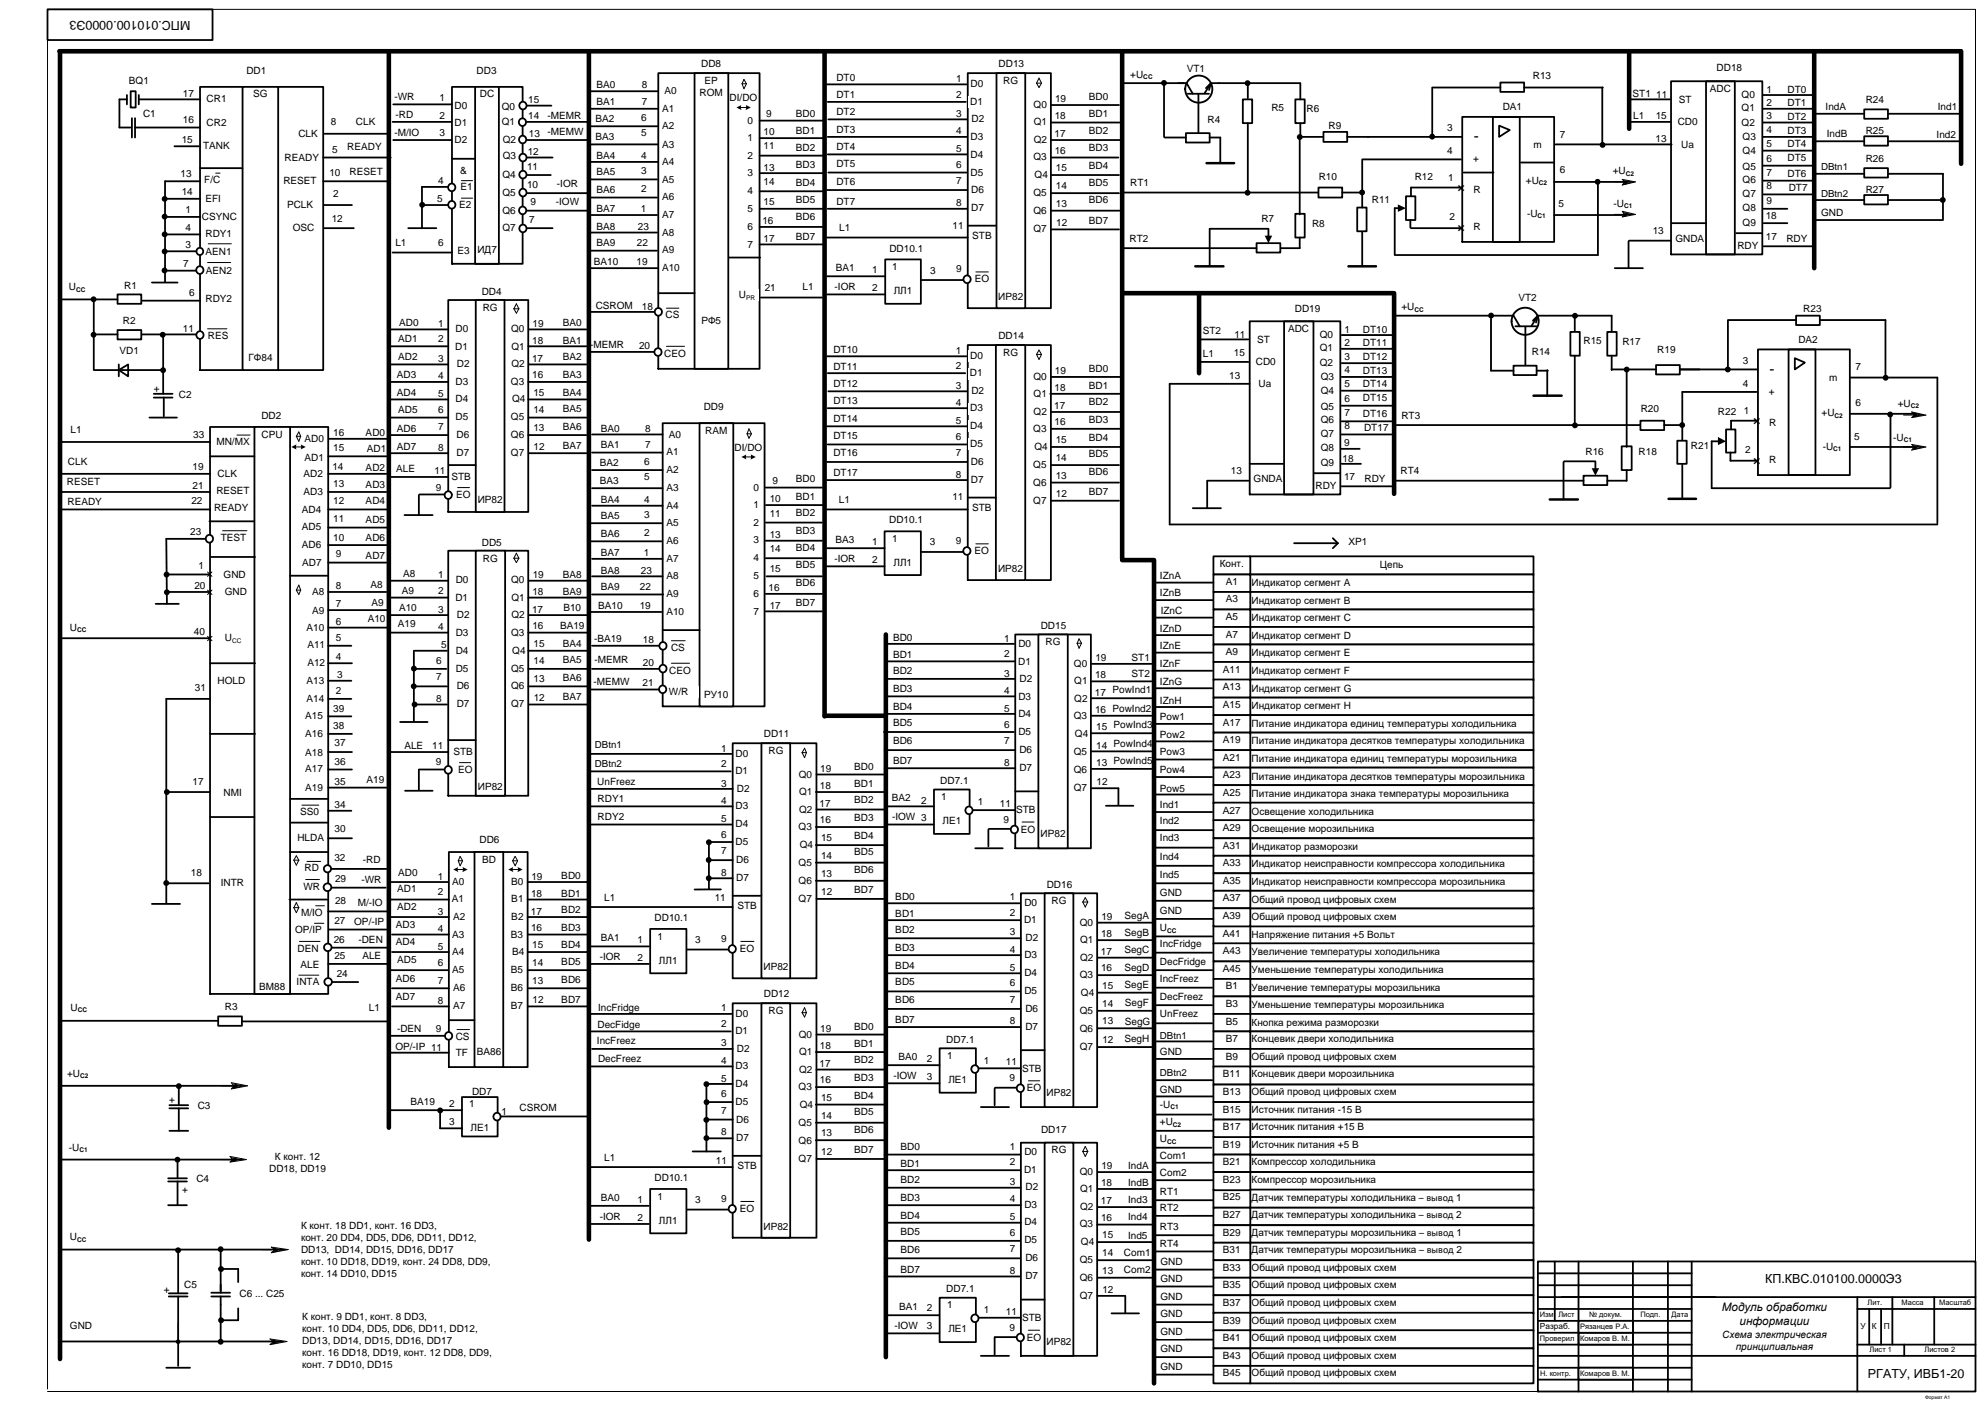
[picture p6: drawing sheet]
<svg xmlns="http://www.w3.org/2000/svg" width="841mm" height="594mm" viewBox="0 0 841 594" stroke-linecap="round" stroke-linejoin="round" font-family="sans-serif">
<defs><g id="words">
<g font-size="6.4">
<text x="615.8" y="79.5" transform="rotate(45 615.8 79.5)">+</text>
<text x="615.8" y="96.4" transform="rotate(45 615.8 96.4)">+</text>
<text x="740.9" y="178.1" transform="rotate(45 740.9 178.1)">+</text>
<text x="740.9" y="195" transform="rotate(45 740.9 195)">+</text>
</g>
<g font-size="6.3">
<text x="623.8" y="59.7">-</text>
<text x="748.9" y="158.2">-</text>
</g>
<g font-size="5.3">
<text x="80.6" y="8.9" transform="rotate(-180 80.6 8.9)">МПС.010100.0000Э3</text>
<text x="747" y="543.2">КП.КВС.010100.0000Э3</text>
<text x="790.6" y="583.1">РГАТУ, ИВБ1-20</text>
</g>
<g font-size="4.9">
<text x="728.7" y="554.9">Модуль обработки</text>
<text x="736.2" y="560.9">информации</text>
</g>
<g font-size="4.2">
<text x="296.7" y="28.5">DD8</text>
<text x="422.6" y="28.5">DD13</text>
<text x="54.6" y="35.5">BQ1</text>
<text x="104.3" y="31.2">DD1</text>
<text x="201.7" y="31.2">DD3</text>
<text x="298.2" y="35.5">EP</text>
<text x="354" y="34.3">DT0</text>
<text x="404.6" y="34.6">1</text>
<text x="424.6" y="35.6">RG</text>
<text x="478.4" y="32.8">+U</text>
<text x="502.2" y="30.5">VT1</text>
<text x="648.7" y="33.3">R13</text>
<text x="726.5" y="30.3">DD18</text>
<text x="77.4" y="41">17</text>
<text x="107.2" y="41.2">SG</text>
<text x="203.1" y="41.2">DC</text>
<text x="252.5" y="37.3">BA0</text>
<text x="271.7" y="37.3">8</text>
<text x="281.3" y="39.8">A0</text>
<text x="296.1" y="40.6">ROM</text>
<text x="354" y="41.6">DT1</text>
<text x="404.6" y="41.3">2</text>
<text x="410.7" y="37">D0</text>
<text x="690.9" y="41.2">ST1</text>
<text x="701" y="41.4">11</text>
<text x="723.7" y="38.9">ADC</text>
<text x="737.1" y="41.5">Q0</text>
<text x="747.6" y="39.4">1</text>
<text x="756.5" y="39.2">DT0</text>
<text x="87.5" y="43.4">CR1</text>
<text x="167" y="42.5">-WR</text>
<text x="186" y="43">1</text>
<text x="192.4" y="46">D0</text>
<text x="212.3" y="46.5">Q0</text>
<text x="223.6" y="43.5">15</text>
<text x="252.5" y="44.3">BA1</text>
<text x="271.7" y="44.3">7</text>
<text x="280.2" y="47.3">A1</text>
<text x="308.8" y="42.8">DI/DO</text>
<text x="410.6" y="44.3">D1</text>
<text x="437.4" y="45.7">Q0</text>
<text x="446.5" y="43.4">19</text>
<text x="460.9" y="42.3">BD0</text>
<text x="538.1" y="47">R5</text>
<text x="553" y="47.3">R6</text>
<text x="636" y="46.7">DA1</text>
<text x="710.5" y="43.4">ST</text>
<text x="737.1" y="47.2">Q1</text>
<text x="747.6" y="44.9">2</text>
<text x="756.5" y="44.8">DT1</text>
<text x="772.6" y="46.5">IndA</text>
<text x="789.6" y="43.5">R24</text>
<text x="820.1" y="46.5">Ind1</text>
<text x="60.5" y="49.5">C1</text>
<text x="77.4" y="51.9">16</text>
<text x="87.5" y="53.5">CR2</text>
<text x="140.1" y="53">8</text>
<text x="150.6" y="53">CLK</text>
<text x="167.4" y="50">-RD</text>
<text x="186" y="50.5">2</text>
<text x="192.4" y="53.5">D1</text>
<text x="212.3" y="53">Q1</text>
<text x="223.6" y="50.5">14</text>
<text x="231.8" y="50.2">-MEMR</text>
<text x="252" y="51.8">BA2</text>
<text x="271.3" y="51.3">6</text>
<text x="316.3" y="52.4">0</text>
<text x="324.3" y="49.4">9</text>
<text x="336.9" y="49.5">BD0</text>
<text x="354" y="48.6">DT2</text>
<text x="404.6" y="49.4">3</text>
<text x="411.2" y="51.8">D2</text>
<text x="437.6" y="53">Q1</text>
<text x="446.4" y="50.5">18</text>
<text x="460.9" y="49.6">BD1</text>
<text x="511.1" y="52">R4</text>
<text x="691.2" y="50.3">L1</text>
<text x="700.7" y="50.4">15</text>
<text x="710.1" y="52.9">CD0</text>
<text x="737.1" y="53.5">Q2</text>
<text x="747.6" y="50.6">3</text>
<text x="756.5" y="50.8">DT2</text>
<text x="126.3" y="58">CLK</text>
<text x="166.9" y="57.5">-M/IO</text>
<text x="186" y="57.5">3</text>
<text x="223.8" y="58">13</text>
<text x="231.7" y="57">-MEMW</text>
<text x="252" y="59.3">BA3</text>
<text x="271.3" y="57.8">5</text>
<text x="280.2" y="54.8">A2</text>
<text x="316.3" y="59.7">1</text>
<text x="323.2" y="57.3">10</text>
<text x="336.9" y="56.8">BD1</text>
<text x="354" y="56.1">DT3</text>
<text x="404.6" y="56.8">4</text>
<text x="410.7" y="59.2">D3</text>
<text x="446.3" y="58.2">17</text>
<text x="460.9" y="56.6">BD2</text>
<text x="562.3" y="54.5">R9</text>
<text x="612.4" y="55.6">3</text>
<text x="660.2" y="58.2">7</text>
<text x="737.5" y="59.3">Q3</text>
<text x="747.6" y="56.5">4</text>
<text x="756.5" y="56.8">DT3</text>
<text x="773.1" y="58">IndB</text>
<text x="789.6" y="56.5">R25</text>
<text x="819.6" y="58.5">Ind2</text>
<text x="76.9" y="60.7">15</text>
<text x="86" y="63.2">TANK</text>
<text x="140.6" y="65">5</text>
<text x="147" y="63.5">READY</text>
<text x="192.4" y="60.5">D2</text>
<text x="212.8" y="60.5">Q2</text>
<text x="223.3" y="65.5">12</text>
<text x="280.2" y="62.5">A3</text>
<text x="323.2" y="63.3">11</text>
<text x="336.9" y="63.8">BD2</text>
<text x="354" y="63.6">DT4</text>
<text x="404.6" y="64.3">5</text>
<text x="437.6" y="60.6">Q2</text>
<text x="446.4" y="65">16</text>
<text x="460.9" y="64.1">BD3</text>
<text x="612.4" y="65.1">4</text>
<text x="649" y="62.5">m</text>
<text x="700.7" y="60.1">13</text>
<text x="711.5" y="62.8">Ua</text>
<text x="737.5" y="65.3">Q4</text>
<text x="747.6" y="62.1">5</text>
<text x="756.5" y="62.4">DT4</text>
<text x="120.5" y="68">READY</text>
<text x="212.7" y="67.5">Q3</text>
<text x="223.1" y="72">11</text>
<text x="252.5" y="67.3">BA4</text>
<text x="271.3" y="67.3">4</text>
<text x="280.2" y="70">A4</text>
<text x="316.3" y="67.4">2</text>
<text x="336.9" y="71.3">BD3</text>
<text x="354" y="70.6">DT5</text>
<text x="404.6" y="71.1">6</text>
<text x="410.7" y="66.7">D4</text>
<text x="437.4" y="67.9">Q3</text>
<text x="460.9" y="71.6">BD4</text>
<text x="623.5" y="68.6">+</text>
<text x="737.5" y="71.8">Q5</text>
<text x="747.6" y="68.5">6</text>
<text x="756.5" y="68.3">DT5</text>
<text x="789.6" y="68.8">R26</text>
<text x="76.4" y="75">13</text>
<text x="86.5" y="77.4">F/C</text>
<text x="119.9" y="78">RESET</text>
<text x="139.4" y="74.5">10</text>
<text x="147.9" y="74">RESET</text>
<text x="185.5" y="78">4</text>
<text x="194.8" y="73.5">&amp;</text>
<text x="212.7" y="75.5">Q4</text>
<text x="252.5" y="74.3">BA5</text>
<text x="271.3" y="73.8">3</text>
<text x="280.2" y="77.3">A5</text>
<text x="316.3" y="74.7">3</text>
<text x="323.2" y="72.3">13</text>
<text x="410.7" y="74.3">D5</text>
<text x="437.9" y="75.4">Q4</text>
<text x="446.9" y="72.5">15</text>
<text x="558.1" y="76.1">R10</text>
<text x="598.7" y="76.1">R12</text>
<text x="612.9" y="76.7">1</text>
<text x="645.8" y="77.7">+U</text>
<text x="660.2" y="73.2">6</text>
<text x="682.6" y="73.7">+U</text>
<text x="737.5" y="77.3">Q6</text>
<text x="747.6" y="74.5">7</text>
<text x="756.5" y="74.8">DT6</text>
<text x="76.9" y="82.5">14</text>
<text x="141.1" y="83.5">2</text>
<text x="194.8" y="80.5">E1</text>
<text x="212.7" y="83">Q5</text>
<text x="223.1" y="79.5">10</text>
<text x="235.7" y="79.2">-IOR</text>
<text x="252.5" y="81.8">BA6</text>
<text x="271.3" y="81.3">2</text>
<text x="316.3" y="82.3">4</text>
<text x="323.2" y="78.2">14</text>
<text x="336.9" y="78.8">BD4</text>
<text x="354" y="78.1">DT6</text>
<text x="404.6" y="78">7</text>
<text x="411" y="81.8">D6</text>
<text x="437.4" y="83">Q5</text>
<text x="446.9" y="80">14</text>
<text x="460.9" y="78.6">BD5</text>
<text x="478.4" y="78.8">RT1</text>
<text x="623.6" y="81.7">R</text>
<text x="737.5" y="83.3">Q7</text>
<text x="747.6" y="80.2">8</text>
<text x="757" y="81">DT7</text>
<text x="789.6" y="81.8">R27</text>
<text x="78.6" y="90">1</text>
<text x="87" y="85.5">EFI</text>
<text x="121.5" y="88">PCLK</text>
<text x="185" y="85.5">5</text>
<text x="194.3" y="88">E2</text>
<text x="224.5" y="87">9</text>
<text x="235.2" y="87">-IOW</text>
<text x="252.5" y="89.8">BA7</text>
<text x="271.2" y="89.8">1</text>
<text x="280.2" y="84.8">A6</text>
<text x="316.3" y="89.8">5</text>
<text x="323.2" y="86.8">15</text>
<text x="336.9" y="85.8">BD5</text>
<text x="354" y="86.6">DT7</text>
<text x="404.6" y="87.1">8</text>
<text x="411" y="89.5">D7</text>
<text x="446.9" y="87.5">13</text>
<text x="460.9" y="86.1">BD6</text>
<text x="580.6" y="86.1">R11</text>
<text x="659.7" y="87.7">5</text>
<text x="682.9" y="87.4">-U</text>
<text x="737.5" y="89.3">Q8</text>
<text x="747.6" y="86.3">9</text>
<text x="85.5" y="93">CSYNC</text>
<text x="140.4" y="94">12</text>
<text x="212.7" y="90.5">Q6</text>
<text x="224" y="94.5">7</text>
<text x="280.2" y="92.3">A7</text>
<text x="322.7" y="94.8">16</text>
<text x="336.9" y="93.3">BD6</text>
<text x="437.4" y="90.5">Q6</text>
<text x="447" y="95.5">12</text>
<text x="460.9" y="94.6">BD7</text>
<text x="533.8" y="94.1">R7</text>
<text x="613.4" y="93.2">2</text>
<text x="646.3" y="91.7">-U</text>
<text x="737.5" y="95.8">Q9</text>
<text x="747.3" y="92.7">18</text>
<text x="770.7" y="91.3">GND</text>
<text x="78.6" y="98">4</text>
<text x="87" y="100.5">RDY1</text>
<text x="123.9" y="98">OSC</text>
<text x="212.7" y="98">Q7</text>
<text x="252.5" y="97.3">BA8</text>
<text x="269.9" y="97.3">23</text>
<text x="280.2" y="99.8">A8</text>
<text x="316.3" y="97.3">6</text>
<text x="336.9" y="101.8">BD7</text>
<text x="355.1" y="97.8">L1</text>
<text x="403.1" y="96.8">11</text>
<text x="411.5" y="101.3">STB</text>
<text x="437.4" y="98.2">Q7</text>
<text x="555.3" y="96.3">R8</text>
<text x="623.6" y="97.2">R</text>
<text x="699.5" y="99.1">13</text>
<text x="747.4" y="101.8">17</text>
<text x="78.6" y="105">3</text>
<text x="87" y="108">AEN1</text>
<text x="167.3" y="104.2">L1</text>
<text x="185.5" y="104.2">6</text>
<text x="193.6" y="107.7">E3</text>
<text x="202.1" y="107.2">ИД7</text>
<text x="252.5" y="104.3">BA9</text>
<text x="269.6" y="104.3">22</text>
<text x="280.2" y="107">A9</text>
<text x="316.3" y="104.8">7</text>
<text x="323.2" y="102.4">17</text>
<text x="376.4" y="106.5">DD10.1</text>
<text x="478" y="102.2">RT2</text>
<text x="709.1" y="102.4">GNDA</text>
<text x="735.3" y="105.3">RDY</text>
<text x="756" y="102.3">RDY</text>
<text x="77.6" y="113">7</text>
<text x="251.3" y="112.3">BA10</text>
<text x="269.4" y="112.3">19</text>
<text x="87.2" y="115.9">AEN2</text>
<text x="280.2" y="114.8">A10</text>
<text x="353.7" y="114.8">BA1</text>
<text x="369.2" y="115.6">1</text>
<text x="377.6" y="114.3">1</text>
<text x="393.7" y="115.8">3</text>
<text x="404.7" y="115.3">9</text>
<text x="412.5" y="119.5">EO</text>
<text x="29.1" y="123">U</text>
<text x="52.5" y="122.5">R1</text>
<text x="80.1" y="125.5">6</text>
<text x="203.9" y="124.9">DD4</text>
<text x="323.6" y="123.3">21</text>
<text x="339.6" y="122.8">L1</text>
<text x="353.2" y="122.8">-IOR</text>
<text x="369.2" y="123.1">2</text>
<text x="378.3" y="124.5">ЛЛ1</text>
<text x="87" y="128">RDY2</text>
<text x="204.3" y="131.4">RG</text>
<text x="252.1" y="130.8">CSROM</text>
<text x="271.7" y="131.3">18</text>
<text x="312.7" y="126.3">U</text>
<text x="422.5" y="127">ИР82</text>
<text x="548" y="131.9">DD19</text>
<text x="593.1" y="131.3">+U</text>
<text x="642.6" y="127.6">VT2</text>
<text x="52" y="137">R2</text>
<text x="169" y="138">AD0</text>
<text x="281.7" y="134.7">CS</text>
<text x="296.8" y="137.1">РФ5</text>
<text x="763.2" y="132">R23</text>
<text x="77.4" y="140.5">11</text>
<text x="88" y="143.5">RES</text>
<text x="185.4" y="138.3">1</text>
<text x="192.8" y="140.7">D0</text>
<text x="216.3" y="140.7">Q0</text>
<text x="225.4" y="138.3">19</text>
<text x="238.2" y="138.2">BA0</text>
<text x="422.6" y="143.5">DD14</text>
<text x="509.1" y="141.2">ST2</text>
<text x="522.4" y="143">11</text>
<text x="545.2" y="140.5">ADC</text>
<text x="558.6" y="143.1">Q0</text>
<text x="569" y="141">1</text>
<text x="576.8" y="140.8">DT10</text>
<text x="50.6" y="150">VD1</text>
<text x="168.5" y="145">AD1</text>
<text x="185.4" y="145">2</text>
<text x="192.7" y="148">D1</text>
<text x="216.4" y="148">Q1</text>
<text x="225.3" y="145.5">18</text>
<text x="238.2" y="145.5">BA1</text>
<text x="249.8" y="147.3">-MEMR</text>
<text x="270.5" y="147.8">20</text>
<text x="352.7" y="149.3">DT10</text>
<text x="404.6" y="149.6">1</text>
<text x="532" y="145">ST</text>
<text x="558.6" y="148.8">Q1</text>
<text x="569" y="146.5">2</text>
<text x="576.8" y="146.4">DT11</text>
<text x="670.2" y="145.4">R15</text>
<text x="686.6" y="145.8">R17</text>
<text x="701.4" y="149.5">R19</text>
<text x="761.1" y="145.3">DA2</text>
<text x="105.1" y="153">ГФ84</text>
<text x="168.5" y="152.5">AD2</text>
<text x="185.4" y="153.1">3</text>
<text x="193.3" y="155.5">D2</text>
<text x="216.4" y="155.5">Q2</text>
<text x="225.2" y="153.1">17</text>
<text x="238.2" y="152.5">BA2</text>
<text x="281.1" y="151.3">CEO</text>
<text x="410.6" y="152">D0</text>
<text x="424.5" y="150.6">RG</text>
<text x="509.1" y="151.2">L1</text>
<text x="522.2" y="150.5">15</text>
<text x="531.5" y="154.5">CD0</text>
<text x="558.6" y="155.1">Q2</text>
<text x="569" y="152.2">3</text>
<text x="576.8" y="152.4">DT12</text>
<text x="648.3" y="150.4">R14</text>
<text x="737.6" y="154.1">3</text>
<text x="168" y="160">AD3</text>
<text x="185.4" y="160.4">4</text>
<text x="225.3" y="160">16</text>
<text x="238.2" y="160">BA3</text>
<text x="352.7" y="156.6">DT11</text>
<text x="404.6" y="156.3">2</text>
<text x="410.5" y="159.3">D1</text>
<text x="437.3" y="160.8">Q0</text>
<text x="446.4" y="158.4">19</text>
<text x="460.8" y="157.3">BD0</text>
<text x="520.2" y="160.4">13</text>
<text x="559" y="160.9">Q3</text>
<text x="569" y="158.1">4</text>
<text x="576.8" y="158.4">DT13</text>
<text x="774.2" y="161.1">m</text>
<text x="785.3" y="156.8">7</text>
<text x="65.1" y="166">+</text>
<text x="168" y="167.5">AD4</text>
<text x="185.4" y="168">5</text>
<text x="192.8" y="162.8">D3</text>
<text x="216.3" y="162.8">Q3</text>
<text x="225.8" y="167.5">15</text>
<text x="238.2" y="167.5">BA4</text>
<text x="352.7" y="163.6">DT12</text>
<text x="404.6" y="164.4">3</text>
<text x="411.1" y="166.8">D2</text>
<text x="446.3" y="165.5">18</text>
<text x="460.8" y="164.6">BD1</text>
<text x="532.7" y="163.7">Ua</text>
<text x="559" y="166.9">Q4</text>
<text x="569" y="163.7">5</text>
<text x="576.8" y="164">DT14</text>
<text x="737.6" y="163.6">4</text>
<text x="748.6" y="167.1">+</text>
<text x="75.7" y="168.5">C2</text>
<text x="192.8" y="170.3">D4</text>
<text x="216.8" y="170.3">Q4</text>
<text x="297.9" y="173.5">DD9</text>
<text x="352.7" y="171.1">DT13</text>
<text x="404.6" y="171.8">4</text>
<text x="437.5" y="168">Q1</text>
<text x="446.2" y="173.2">17</text>
<text x="460.8" y="171.6">BD2</text>
<text x="559" y="173.4">Q5</text>
<text x="569" y="170.1">6</text>
<text x="576.8" y="169.9">DT15</text>
<text x="785.3" y="171.8">6</text>
<text x="803.2" y="172.3">+U</text>
<text x="110.6" y="177.2">DD2</text>
<text x="168.5" y="175">AD5</text>
<text x="185.4" y="174.7">6</text>
<text x="192.8" y="178">D5</text>
<text x="216.3" y="178">Q5</text>
<text x="225.8" y="175">14</text>
<text x="238.2" y="174.5">BA5</text>
<text x="352.7" y="178.6">DT14</text>
<text x="404.6" y="179.3">5</text>
<text x="410.6" y="174.2">D3</text>
<text x="437.5" y="175.5">Q2</text>
<text x="460.8" y="179.1">BD3</text>
<text x="559" y="178.9">Q6</text>
<text x="569" y="176.1">7</text>
<text x="576.8" y="176.4">DT16</text>
<text x="593.1" y="177.3">RT3</text>
<text x="694.4" y="174.5">R20</text>
<text x="727.1" y="175.5">R22</text>
<text x="738" y="175.3">1</text>
<text x="770.9" y="176.3">+U</text>
<text x="29.9" y="183.5">L1</text>
<text x="81.8" y="185.4">33</text>
<text x="110.7" y="185.3">CPU</text>
<text x="141" y="184.5">16</text>
<text x="154.8" y="184.5">AD0</text>
<text x="168" y="183">AD6</text>
<text x="185.4" y="182">7</text>
<text x="193.2" y="185.5">D6</text>
<text x="216.3" y="185.5">Q6</text>
<text x="225.8" y="182.5">13</text>
<text x="238.2" y="182">BA6</text>
<text x="254.3" y="182.8">BA0</text>
<text x="273" y="182.8">8</text>
<text x="283.1" y="185.3">A0</text>
<text x="298.4" y="183.5">RAM</text>
<text x="352.7" y="185.6">DT15</text>
<text x="410.6" y="181.7">D4</text>
<text x="437.3" y="182.9">Q3</text>
<text x="446.3" y="180">16</text>
<text x="559" y="184.9">Q7</text>
<text x="569" y="181.8">8</text>
<text x="577.3" y="182.6">DT17</text>
<text x="748.7" y="180.3">R</text>
<text x="91.6" y="188.4">MN/MX</text>
<text x="128.9" y="187">AD0</text>
<text x="141" y="191">15</text>
<text x="155.3" y="191.5">AD1</text>
<text x="168" y="190.7">AD7</text>
<text x="185.4" y="190.8">8</text>
<text x="225.9" y="190.5">12</text>
<text x="238.2" y="190">BA7</text>
<text x="254.3" y="189.8">BA1</text>
<text x="273" y="189.8">7</text>
<text x="310.9" y="190.8">DI/DO</text>
<text x="404.6" y="186.1">6</text>
<text x="410.6" y="189.3">D5</text>
<text x="437.8" y="190.4">Q4</text>
<text x="446.8" y="187.5">15</text>
<text x="460.8" y="186.6">BD4</text>
<text x="559" y="190.9">Q8</text>
<text x="568.8" y="189">9</text>
<text x="715.6" y="190">R21</text>
<text x="738.5" y="191.8">2</text>
<text x="771.4" y="190.3">-U</text>
<text x="784.8" y="186.3">5</text>
<text x="801.2" y="186.5">-U</text>
<text x="28.8" y="197">CLK</text>
<text x="128.9" y="195">AD1</text>
<text x="193.2" y="193.2">D7</text>
<text x="216.3" y="193.2">Q7</text>
<text x="253.8" y="197.3">BA2</text>
<text x="272.6" y="196.8">6</text>
<text x="282" y="192.8">A1</text>
<text x="352.7" y="193.1">DT16</text>
<text x="404.6" y="193">7</text>
<text x="410.9" y="196.8">D6</text>
<text x="446.8" y="195">14</text>
<text x="460.8" y="193.6">BD5</text>
<text x="559" y="197.4">Q9</text>
<text x="568.2" y="195.4">18</text>
<text x="671" y="192.5">R16</text>
<text x="693.5" y="192.5">R18</text>
<text x="748.7" y="195.8">R</text>
<text x="81.5" y="199">19</text>
<text x="92.1" y="202">CLK</text>
<text x="128.4" y="202">AD2</text>
<text x="140.7" y="199">14</text>
<text x="154.8" y="199.5">AD2</text>
<text x="167.7" y="200">ALE</text>
<text x="183.8" y="200.7">11</text>
<text x="191.1" y="203.2">STB</text>
<text x="272.6" y="203.3">5</text>
<text x="282" y="200.3">A2</text>
<text x="352.7" y="201.6">DT17</text>
<text x="404.6" y="202.1">8</text>
<text x="437.3" y="198">Q5</text>
<text x="446.8" y="202.5">13</text>
<text x="460.8" y="201.1">BD6</text>
<text x="520.9" y="200.7">13</text>
<text x="530.5" y="204">GNDA</text>
<text x="568.8" y="203.4">17</text>
<text x="577.5" y="203.9">RDY</text>
<text x="592.8" y="200.7">RT4</text>
<text x="28.3" y="205.5">RESET</text>
<text x="81.5" y="207">21</text>
<text x="91.6" y="209">RESET</text>
<text x="128.4" y="209.5">AD3</text>
<text x="141" y="206">13</text>
<text x="154.8" y="206.5">AD3</text>
<text x="184.5" y="208">9</text>
<text x="253.8" y="204.8">BA3</text>
<text x="282" y="208">A3</text>
<text x="318.9" y="207.8">0</text>
<text x="326.9" y="204.8">9</text>
<text x="336.9" y="204.1">BD0</text>
<text x="410.9" y="204.5">D7</text>
<text x="437.3" y="205.5">Q6</text>
<text x="460.8" y="209.6">BD7</text>
<text x="556.8" y="206.9">RDY</text>
<text x="28.6" y="214">READY</text>
<text x="81" y="213.5">22</text>
<text x="141" y="213.5">12</text>
<text x="154.8" y="213.5">AD4</text>
<text x="193.1" y="210.9">EO</text>
<text x="202.2" y="212.7">ИР82</text>
<text x="254.3" y="212.8">BA4</text>
<text x="272.6" y="212.8">4</text>
<text x="282" y="215.5">A4</text>
<text x="318.9" y="215">1</text>
<text x="325.8" y="212.6">10</text>
<text x="336.9" y="211.4">BD1</text>
<text x="355.1" y="212.8">L1</text>
<text x="403.1" y="211.8">11</text>
<text x="437.3" y="213.3">Q7</text>
<text x="446.9" y="210.5">12</text>
<text x="90.6" y="216.5">READY</text>
<text x="127.8" y="217">AD4</text>
<text x="141" y="221">11</text>
<text x="154.8" y="221.5">AD5</text>
<text x="254.3" y="219.8">BA5</text>
<text x="272.6" y="219.3">3</text>
<text x="325.8" y="218.6">11</text>
<text x="336.9" y="218.4">BD2</text>
<text x="376.3" y="221.5">DD10.1</text>
<text x="411.4" y="216.3">STB</text>
<text x="80.5" y="226.5">23</text>
<text x="127.8" y="224.5">AD5</text>
<text x="254.3" y="227.3">BA6</text>
<text x="272.6" y="226.8">2</text>
<text x="282" y="222.8">A5</text>
<text x="318.9" y="222.8">2</text>
<text x="325.8" y="227.6">13</text>
<text x="336.9" y="225.9">BD3</text>
<text x="93.4" y="229">TEST</text>
<text x="127.8" y="232">AD6</text>
<text x="141" y="229">10</text>
<text x="154.8" y="229">AD6</text>
<text x="203.9" y="231.2">DD5</text>
<text x="282" y="230.3">A6</text>
<text x="318.9" y="230">3</text>
<text x="325.8" y="233.5">14</text>
<text x="336.9" y="233.4">BD4</text>
<text x="353.6" y="229.8">BA3</text>
<text x="369.1" y="230.6">1</text>
<text x="377.6" y="229.3">1</text>
<text x="393.6" y="230.8">3</text>
<text x="404.6" y="230.3">9</text>
<text x="570.7" y="230.8">ХP1</text>
<text x="127.9" y="239.5">AD7</text>
<text x="142.2" y="236">9</text>
<text x="154.8" y="236.5">AD7</text>
<text x="204.4" y="237.7">RG</text>
<text x="254.3" y="235.3">BA7</text>
<text x="272.5" y="235.3">1</text>
<text x="282" y="237.8">A7</text>
<text x="318.9" y="237.6">4</text>
<text x="353.1" y="237.8">-IOR</text>
<text x="369.1" y="238.1">2</text>
<text x="378.2" y="239.5">ЛЛ1</text>
<text x="412.4" y="234.5">EO</text>
<text x="83.9" y="241">1</text>
<text x="94.7" y="244.5">GND</text>
<text x="170.6" y="244.2">A8</text>
<text x="185.5" y="244.6">1</text>
<text x="225.4" y="244.6">19</text>
<text x="238.2" y="244.4">BA8</text>
<text x="254.3" y="242.8">BA8</text>
<text x="271.3" y="242.8">23</text>
<text x="282" y="245.3">A8</text>
<text x="318.9" y="245.1">5</text>
<text x="325.8" y="242.1">15</text>
<text x="336.9" y="240.4">BD5</text>
<text x="422.4" y="242">ИР82</text>
<text x="490.9" y="245.2">IZnA</text>
<text x="516.2" y="240.1">Конт.</text>
<text x="584" y="240.6">Цепь</text>
<text x="82.3" y="249.5">20</text>
<text x="95.2" y="252">GND</text>
<text x="132.1" y="252">A8</text>
<text x="142.2" y="249.5">8</text>
<text x="156.8" y="249">A8</text>
<text x="170.1" y="251.2">A9</text>
<text x="185.5" y="251.2">2</text>
<text x="192.9" y="247">D0</text>
<text x="216.4" y="247">Q0</text>
<text x="225.3" y="251.7">18</text>
<text x="238.2" y="251.7">BA9</text>
<text x="254.3" y="249.8">BA9</text>
<text x="270.9" y="249.8">22</text>
<text x="325.3" y="250.1">16</text>
<text x="336.9" y="247.9">BD6</text>
<text x="518.8" y="247.5">A1</text>
<text x="529.7" y="248">Индикатор сегмент A</text>
<text x="142.2" y="257">7</text>
<text x="157.3" y="256.5">A9</text>
<text x="192.7" y="254.2">D1</text>
<text x="216.5" y="254.2">Q1</text>
<text x="253.2" y="257.8">BA10</text>
<text x="270.7" y="257.8">19</text>
<text x="282" y="252.5">A9</text>
<text x="318.9" y="252.6">6</text>
<text x="325.8" y="257.7">17</text>
<text x="336.9" y="256.4">BD7</text>
<text x="490.9" y="252.4">IZnB</text>
<text x="518.8" y="255">A3</text>
<text x="529.7" y="255.5">Индикатор сегмент B</text>
<text x="132.1" y="260">A9</text>
<text x="155.6" y="263.5">A10</text>
<text x="168.9" y="258.7">A10</text>
<text x="185.5" y="259.4">3</text>
<text x="193.4" y="261.8">D2</text>
<text x="216.5" y="261.8">Q2</text>
<text x="225.2" y="259.4">17</text>
<text x="238.5" y="258.7">B10</text>
<text x="282" y="260.3">A10</text>
<text x="318.9" y="260.1">7</text>
<text x="491.2" y="259.9">IZnC</text>
<text x="518.8" y="262.4">А5</text>
<text x="529.7" y="262.9">Индикатор сегмент C</text>
<text x="29.6" y="267">U</text>
<text x="82" y="269">40</text>
<text x="129.7" y="267">A10</text>
<text x="142.2" y="264.5">6</text>
<text x="168.4" y="265.5">A19</text>
<text x="185.5" y="266.7">4</text>
<text x="192.9" y="269.1">D3</text>
<text x="216.3" y="269.1">Q3</text>
<text x="225.3" y="266.2">16</text>
<text x="237" y="266.2">BA19</text>
<text x="440.5" y="266.4">DD15</text>
<text x="490.9" y="267.4">IZnD</text>
<text x="518.8" y="269.9">A7</text>
<text x="95.2" y="271.5">U</text>
<text x="130.1" y="274.5">A11</text>
<text x="142.2" y="271.5">5</text>
<text x="186.8" y="274.2">5</text>
<text x="225.8" y="273.7">15</text>
<text x="238.2" y="273.7">BA4</text>
<text x="251.4" y="271.8">-BA19</text>
<text x="272.1" y="272">18</text>
<text x="284" y="275.5">CS</text>
<text x="378" y="271.1">BD0</text>
<text x="424.9" y="271.6">1</text>
<text x="431" y="274">D0</text>
<text x="442.5" y="273.1">RG</text>
<text x="490.9" y="274.9">IZnE</text>
<text x="529.7" y="270.4">Индикатор сегмент D</text>
<text x="130.1" y="282">A12</text>
<text x="142.2" y="279.5">4</text>
<text x="184.6" y="281">6</text>
<text x="192.9" y="276.6">D4</text>
<text x="216.8" y="276.6">Q4</text>
<text x="225.8" y="281.2">14</text>
<text x="238.2" y="280.7">BA5</text>
<text x="251.6" y="280.8">-MEMR</text>
<text x="272.1" y="281.8">20</text>
<text x="378" y="278.4">BD1</text>
<text x="424.9" y="278.3">2</text>
<text x="430.9" y="281.3">D1</text>
<text x="463.6" y="280">19</text>
<text x="478.9" y="279.7">ST1</text>
<text x="518.8" y="277.3">А9</text>
<text x="529.7" y="277.8">Индикатор сегмент E</text>
<text x="142.8" y="287">3</text>
<text x="184.6" y="288">7</text>
<text x="192.9" y="284.2">D5</text>
<text x="216.3" y="284.2">Q5</text>
<text x="283.2" y="285.3">CEO</text>
<text x="378" y="285.4">BD2</text>
<text x="424.9" y="286.4">3</text>
<text x="454.5" y="282.3">Q0</text>
<text x="463.5" y="287.1">18</text>
<text x="478.9" y="286.7">ST2</text>
<text x="490.9" y="282.4">IZnF</text>
<text x="517.6" y="284.8">A11</text>
<text x="529.7" y="285.3">Индикатор сегмент F</text>
<text x="82.5" y="292.5">31</text>
<text x="92.1" y="289.5">HOLD</text>
<text x="129.7" y="289.5">A13</text>
<text x="142.2" y="294">2</text>
<text x="193.3" y="291.7">D6</text>
<text x="216.3" y="291.7">Q6</text>
<text x="225.8" y="288.7">13</text>
<text x="238.2" y="288.2">BA6</text>
<text x="251.2" y="289.8">-MEMW</text>
<text x="271.9" y="290.5">21</text>
<text x="378" y="292.9">BD3</text>
<text x="424.9" y="293.8">4</text>
<text x="431.5" y="288.8">D2</text>
<text x="454.6" y="289.6">Q1</text>
<text x="470.8" y="293.3">PowInd1</text>
<text x="490.9" y="289.9">IZnG</text>
<text x="517.6" y="292.2">А13</text>
<text x="529.7" y="292.7">Индикатор сегмент G</text>
<text x="129.7" y="297">A14</text>
<text x="184.6" y="297.1">8</text>
<text x="193.3" y="299.5">D7</text>
<text x="216.3" y="299.5">Q7</text>
<text x="225.9" y="296.7">12</text>
<text x="238.2" y="296.2">BA7</text>
<text x="283.1" y="294">W/R</text>
<text x="298" y="295.3">РУ10</text>
<text x="431" y="296.1">D3</text>
<text x="454.6" y="297.1">Q2</text>
<text x="463.4" y="294.8">17</text>
<text x="490.9" y="297.9">IZnH</text>
<text x="517.6" y="299.7">A15</text>
<text x="129.1" y="304.5">A15</text>
<text x="141" y="301.5">39</text>
<text x="378" y="300.4">BD4</text>
<text x="424.9" y="301.3">5</text>
<text x="431" y="303.7">D4</text>
<text x="454.5" y="304.5">Q3</text>
<text x="463.5" y="301.6">16 PowInd2</text>
<text x="490.9" y="304.7">Pow1</text>
<text x="529.7" y="300.2">Индикатор сегмент H</text>
<text x="129.1" y="312">A16</text>
<text x="141" y="308.5">38</text>
<text x="323.3" y="312">DD11</text>
<text x="378" y="307.4">BD5</text>
<text x="424.9" y="308">6</text>
<text x="431" y="311.3">D5</text>
<text x="455" y="312">Q4</text>
<text x="464" y="309.1">15 PowInd3</text>
<text x="517.6" y="307.1">A17</text>
<text x="529.7" y="307.6">Питание индикатора единиц температуры холодильника</text>
<text x="141.6" y="316">37</text>
<text x="171.2" y="316.9">ALE</text>
<text x="183" y="317">11</text>
<text x="378" y="314.9">BD6</text>
<text x="424.9" y="315">7</text>
<text x="464" y="316.8">14 PowInd4</text>
<text x="490.9" y="312.2">Pow2</text>
<text x="517.6" y="314.6">A19</text>
<text x="529.7" y="315.1">Питание индикатора десятков температуры холодильника</text>
<text x="129.1" y="320">A18</text>
<text x="141.6" y="324">36</text>
<text x="184.4" y="323.7">9</text>
<text x="191.9" y="319.5">STB</text>
<text x="305.3" y="318.1">1</text>
<text x="311.3" y="320.5">D0</text>
<text x="325.2" y="319.1">RG</text>
<text x="378" y="323.4">BD7</text>
<text x="431.5" y="318.8">D6</text>
<text x="454.5" y="319.6">Q5</text>
<text x="490.9" y="319.7">Pow3</text>
<text x="517.6" y="322">A21</text>
<text x="529.7" y="322.5">Питание индикатора единиц температуры морозильника</text>
<text x="129.1" y="327">A17</text>
<text x="193.9" y="327.1">EO</text>
<text x="305.3" y="324.8">2</text>
<text x="311.2" y="327.8">D1</text>
<text x="338" y="329.2">Q0</text>
<text x="347.1" y="326.8">19</text>
<text x="361.5" y="325.8">BD0</text>
<text x="424.9" y="324.1">8</text>
<text x="431.5" y="326.5">D7</text>
<text x="454.5" y="327.1">Q6</text>
<text x="464" y="324.1">13 PowInd5</text>
<text x="490.9" y="327.2">Pow4</text>
<text x="517.6" y="329.4">A23</text>
<text x="529.7" y="329.9">Питание индикатора десятков температуры морозильника</text>
<text x="81.5" y="332.5">17</text>
<text x="129.1" y="334.7">A19</text>
<text x="141.6" y="332.2">35</text>
<text x="155.1" y="331.5">A19</text>
<text x="202.2" y="334.3">ИР82</text>
<text x="252.8" y="332.1">UnFreez</text>
<text x="305.3" y="332.9">3</text>
<text x="311.8" y="335.3">D2</text>
<text x="347" y="334">18</text>
<text x="361.5" y="333.1">BD1</text>
<text x="398" y="332">DD7.1</text>
<text x="454.5" y="334.8">Q7</text>
<text x="464.1" y="332.1">12</text>
<text x="490.9" y="335.2">Pow5</text>
<text x="94.6" y="337">NMI</text>
<text x="141.6" y="342">34</text>
<text x="252.9" y="339.6">RDY1</text>
<text x="305.3" y="340.3">4</text>
<text x="338.2" y="336.5">Q1</text>
<text x="346.9" y="341.6">17</text>
<text x="361.5" y="340.1">BD2</text>
<text x="377.5" y="339">BA2</text>
<text x="389.8" y="340.1">2</text>
<text x="398.3" y="338.7">1</text>
<text x="413.8" y="340.8">1</text>
<text x="423.2" y="341.4">11</text>
<text x="490.9" y="341.8">Ind1</text>
<text x="517.6" y="336.9">A25</text>
<text x="529.7" y="337.4">Питание индикатора знака температуры морозильника</text>
<text x="127.1" y="345">SS0</text>
<text x="252.9" y="347.1">RDY2</text>
<text x="305.3" y="347.8">5</text>
<text x="311.3" y="342.6">D3</text>
<text x="338.2" y="344">Q2</text>
<text x="361.5" y="347.6">BD3</text>
<text x="377.6" y="346.9">-IOW 3</text>
<text x="430.1" y="344.1">STB</text>
<text x="517.6" y="344.3">А27</text>
<text x="529.7" y="344.8">Освещение холодильника</text>
<text x="141.6" y="352">30</text>
<text x="311.3" y="350.1">D4</text>
<text x="338" y="351.4">Q3</text>
<text x="347" y="348.5">16</text>
<text x="398.9" y="348.9">ЛЕ1</text>
<text x="424.8" y="348.2">9</text>
<text x="432" y="352.4">EO</text>
<text x="490.9" y="348.8">Ind2</text>
<text x="517.6" y="351.8">А29</text>
<text x="529.7" y="352.3">Освещение морозильника</text>
<text x="125.9" y="356">HLDA</text>
<text x="203" y="356.7">DD6</text>
<text x="305.3" y="354.5">6</text>
<text x="311.3" y="357.8">D5</text>
<text x="338.5" y="358.9">Q4</text>
<text x="347.5" y="356">15</text>
<text x="361.5" y="355.1">BD4</text>
<text x="440.4" y="354.4">ИР82</text>
<text x="490.9" y="355.8">Ind3</text>
<text x="517.6" y="359.2">A31</text>
<text x="529.7" y="359.7">Индикатор разморозки</text>
<text x="141.5" y="364.5">32</text>
<text x="153.6" y="365.5">-RD</text>
<text x="204.1" y="365.2">BD</text>
<text x="305.3" y="361.5">7</text>
<text x="311.6" y="365.3">D6</text>
<text x="347.5" y="363.5">14</text>
<text x="361.5" y="362.1">BD5</text>
<text x="490.9" y="364.1">Ind4</text>
<text x="80.8" y="371">18</text>
<text x="128.9" y="368.8">RD</text>
<text x="168.6" y="370.6">AD0</text>
<text x="305.3" y="370.6">8</text>
<text x="338" y="366.5">Q5</text>
<text x="347.5" y="371">13</text>
<text x="361.5" y="369.6">BD6</text>
<text x="490.9" y="371.5">Ind5</text>
<text x="517.6" y="366.7">A33</text>
<text x="529.7" y="367.2">Индикатор неисправности компрессора холодильника</text>
<text x="93.4" y="375">INTR</text>
<text x="128.4" y="376.6">WR</text>
<text x="141.8" y="373.5">29</text>
<text x="153" y="373.6">-WR</text>
<text x="168.1" y="377.6">AD1</text>
<text x="185.2" y="372.3">1</text>
<text x="191.3" y="374.7">A0</text>
<text x="216.3" y="374.7">B0</text>
<text x="224.9" y="372.3">19</text>
<text x="237.6" y="372.2">BD0</text>
<text x="311.6" y="373">D7</text>
<text x="338" y="374">Q6</text>
<text x="443" y="375.9">DD16</text>
<text x="517.6" y="374.1">A35</text>
<text x="529.7" y="374.6">Индикатор неисправности компрессора морозильника</text>
<text x="141.8" y="382.5">28</text>
<text x="151.4" y="383.6">M/-IO</text>
<text x="185.2" y="379">2</text>
<text x="191.2" y="382">A1</text>
<text x="216.4" y="382">B1</text>
<text x="224.8" y="379.5">18</text>
<text x="237.6" y="379.5">BD1</text>
<text x="255.8" y="381.3">L1</text>
<text x="302.5" y="381.2">11</text>
<text x="338" y="381.7">Q7</text>
<text x="347.6" y="379">12</text>
<text x="361.5" y="378.1">BD7</text>
<text x="378.9" y="380.8">BD0</text>
<text x="427.5" y="381.1">1</text>
<text x="433.5" y="383.5">D0</text>
<text x="445" y="382.6">RG</text>
<text x="490.9" y="379.3">GND</text>
<text x="517.6" y="381.6">А37</text>
<text x="529.7" y="382.1">Общий провод цифровых схем</text>
<text x="127.4" y="387.5">M/IO</text>
<text x="168.1" y="385.1">AD2</text>
<text x="185.2" y="387.1">3</text>
<text x="191.8" y="389.5">A2</text>
<text x="216.4" y="389.5">B2</text>
<text x="224.7" y="387.1">17</text>
<text x="237.6" y="386.5">BD2</text>
<text x="277" y="390">DD10.1</text>
<text x="312.1" y="384.8">STB</text>
<text x="378.9" y="388.1">BD1</text>
<text x="427.5" y="387.8">2</text>
<text x="466.1" y="389.5">19</text>
<text x="476" y="389">SegA</text>
<text x="490.9" y="386.8">GND</text>
<text x="517.6" y="389">А39</text>
<text x="529.7" y="389.5">Общий провод цифровых схем</text>
<text x="124.9" y="395">OP/IP</text>
<text x="141.5" y="391">27</text>
<text x="149.9" y="391.5">OP/-IP</text>
<text x="167.6" y="392.6">AD3</text>
<text x="185.2" y="394.4">4</text>
<text x="224.8" y="394">16</text>
<text x="237.6" y="394">BD3</text>
<text x="378.9" y="395.1">BD2</text>
<text x="427.5" y="395.9">3</text>
<text x="433.4" y="390.8">D1</text>
<text x="457" y="391.8">Q0</text>
<text x="490.9" y="394.2">U</text>
<text x="141.2" y="399">26</text>
<text x="151.7" y="399">-DEN</text>
<text x="167.6" y="400.1">AD4</text>
<text x="185.2" y="402">5</text>
<text x="191.3" y="396.8">A3</text>
<text x="216.2" y="396.8">B3</text>
<text x="225.3" y="401.5">15</text>
<text x="237.6" y="401.5">BD4</text>
<text x="254.3" y="398.2">BA1</text>
<text x="269.8" y="399.1">1</text>
<text x="278.3" y="397.8">1</text>
<text x="294.3" y="399.3">3</text>
<text x="305.3" y="398.8">9</text>
<text x="434" y="398.3">D2</text>
<text x="457.2" y="399.1">Q1</text>
<text x="466" y="396.6">18</text>
<text x="476" y="396.1">SegB</text>
<text x="490.9" y="400.8">IncFridge</text>
<text x="517.6" y="396.4">А41</text>
<text x="529.7" y="396.9">Напряжение питания +5 Вольт</text>
<text x="126" y="402.7">DEN</text>
<text x="141.5" y="406">25</text>
<text x="153.4" y="406">ALE</text>
<text x="168.1" y="407.6">AD5</text>
<text x="191.3" y="404.3">A4</text>
<text x="216.7" y="404.3">B4</text>
<text x="253.8" y="406.3">-IOR</text>
<text x="269.8" y="406.6">2</text>
<text x="278.9" y="407.9">ЛЛ1</text>
<text x="313.1" y="403">EO</text>
<text x="378.9" y="402.6">BD3</text>
<text x="427.5" y="403.3">4</text>
<text x="433.5" y="405.6">D3</text>
<text x="457.2" y="406.6">Q2</text>
<text x="465.9" y="404.3">17</text>
<text x="475.9" y="403.2">SegC</text>
<text x="517.6" y="403.9">А43</text>
<text x="529.7" y="404.4">Увеличение температуры холодильника</text>
<text x="127.2" y="409.7">ALE</text>
<text x="142.5" y="413.5">24</text>
<text x="185.2" y="409">6</text>
<text x="191.3" y="412">A5</text>
<text x="216.2" y="412">B5</text>
<text x="225.3" y="409">14</text>
<text x="237.6" y="408.5">BD5</text>
<text x="323.1" y="410.5">ИР82</text>
<text x="378.9" y="410.1">BD4</text>
<text x="427.5" y="410.8">5</text>
<text x="433.5" y="413.2">D4</text>
<text x="457" y="414">Q3</text>
<text x="466" y="411.1">16</text>
<text x="475.9" y="411">SegD</text>
<text x="490.9" y="408.3">DecFridge</text>
<text x="517.6" y="411.3">А45</text>
<text x="529.7" y="411.8">Уменьшение температуры холодильника</text>
<text x="109.7" y="418.9">ВМ88</text>
<text x="125.6" y="417">INTA</text>
<text x="167.6" y="415.6">AD6</text>
<text x="185.2" y="416.5">7</text>
<text x="191.7" y="419.5">A6</text>
<text x="216.2" y="419.5">B6</text>
<text x="225.3" y="416.5">13</text>
<text x="237.6" y="416">BD6</text>
<text x="378.9" y="417.1">BD5</text>
<text x="427.5" y="417.5">6</text>
<text x="466.5" y="418.6">15</text>
<text x="476" y="418.2">SegE</text>
<text x="490.9" y="415.8">IncFreez</text>
<text x="518.8" y="418.8">B1</text>
<text x="529.7" y="419.3">Увеличение температуры морозильника</text>
<text x="167.6" y="423.3">AD7</text>
<text x="185.2" y="424.8">8</text>
<text x="225.4" y="424.5">12</text>
<text x="237.6" y="424.5">BD7</text>
<text x="323.3" y="422">DD12</text>
<text x="378.9" y="424.6">BD6</text>
<text x="427.5" y="424.5">7</text>
<text x="433.5" y="420.8">D5</text>
<text x="457.5" y="421.5">Q4</text>
<text x="476.1" y="426">SegF</text>
<text x="490.9" y="423.3">DecFreez</text>
<text x="29.9" y="428">U</text>
<text x="95.2" y="427.5">R3</text>
<text x="156.1" y="428">L1</text>
<text x="191.7" y="427.2">A7</text>
<text x="216.2" y="427.2">B7</text>
<text x="253.1" y="427.8">IncFridge</text>
<text x="305.3" y="428.1">1</text>
<text x="311.3" y="430.5">D0</text>
<text x="325.2" y="429.1">RG</text>
<text x="434" y="428.3">D6</text>
<text x="457" y="429.1">Q5</text>
<text x="466.5" y="426.3">14</text>
<text x="490.9" y="430.6">UnFreez</text>
<text x="518.8" y="426.2">B3</text>
<text x="529.7" y="426.7">Уменьшение температуры морозильника</text>
<text x="168" y="436.7">-DEN</text>
<text x="184.4" y="437">9</text>
<text x="252.9" y="435.1">DecFidge</text>
<text x="305.3" y="434.8">2</text>
<text x="311.2" y="437.8">D1</text>
<text x="347.1" y="436.8">19</text>
<text x="361.5" y="435.8">BD0</text>
<text x="378.9" y="433.1">BD7</text>
<text x="427.5" y="433.6">8</text>
<text x="434" y="436">D7</text>
<text x="457" y="436.6">Q6</text>
<text x="466.5" y="433.6">13</text>
<text x="476.1" y="433.8">SegG</text>
<text x="518.8" y="433.7">B5</text>
<text x="529.7" y="434.2">Кнопка режима разморозки</text>
<text x="192.9" y="440.1">CS</text>
<text x="252.7" y="442.1">IncFreez</text>
<text x="305.3" y="442.9">3</text>
<text x="338" y="439.2">Q0</text>
<text x="361.5" y="443.1">BD1</text>
<text x="400.5" y="441.5">DD7.1</text>
<text x="466.6" y="441.6">12</text>
<text x="475.9" y="440.9">SegH</text>
<text x="518.8" y="441.1">B7</text>
<text x="529.7" y="441.1">Концевик двери холодильника</text>
<text x="167.3" y="444.3">OP/-IP 11</text>
<text x="192.9" y="447">TF</text>
<text x="201.8" y="446.5">ВА86</text>
<text x="253.1" y="449.6">DecFreez</text>
<text x="311.8" y="445.3">D2</text>
<text x="338.2" y="446.5">Q1</text>
<text x="347" y="444">18</text>
<text x="380.2" y="448.7">BA0</text>
<text x="392.3" y="449.6">2</text>
<text x="400.8" y="448.2">1</text>
<text x="457" y="444.3">Q7</text>
<text x="490.9" y="446.6">GND</text>
<text x="518.8" y="448.6">B9</text>
<text x="529.7" y="448.6">Общий провод цифровых схем</text>
<text x="28.4" y="455.8">+U</text>
<text x="305.3" y="450.3">4</text>
<text x="311.3" y="452.6">D3</text>
<text x="338.2" y="454">Q2</text>
<text x="346.9" y="451.6">17</text>
<text x="361.5" y="450.1">BD2</text>
<text x="416.3" y="450.3">1</text>
<text x="425.7" y="450.9">11</text>
<text x="432.6" y="453.6">STB</text>
<text x="305.3" y="457.8">5</text>
<text x="311.3" y="460.1">D4</text>
<text x="338" y="461.4">Q3</text>
<text x="347" y="458.5">16</text>
<text x="361.5" y="457.6">BD3</text>
<text x="378.1" y="456.6">-IOW</text>
<text x="392.3" y="457.1">3</text>
<text x="401.4" y="458.4">ЛЕ1</text>
<text x="427.3" y="457.7">9</text>
<text x="434.5" y="461.9">EO</text>
<text x="517.6" y="456">В11</text>
<text x="529.7" y="456">Концевик двери морозильника</text>
<text x="71.6" y="466.8">+</text>
<text x="173.7" y="467.8">BA19</text>
<text x="199.8" y="463.4">DD7</text>
<text x="305.3" y="464.5">6</text>
<text x="311.3" y="467.8">D5</text>
<text x="347.5" y="466">15</text>
<text x="361.5" y="465.1">BD4</text>
<text x="442.9" y="463.9">ИР82</text>
<text x="490.9" y="462.8">GND</text>
<text x="517.6" y="463.4">В13</text>
<text x="529.7" y="463.4">Общий провод цифровых схем</text>
<text x="83.7" y="469.3">C3</text>
<text x="190.1" y="468.7">2</text>
<text x="198.5" y="468.7">1</text>
<text x="212.3" y="471.9">1</text>
<text x="219.9" y="470.3">CSROM</text>
<text x="305.3" y="471.5">7</text>
<text x="338.5" y="468.9">Q4</text>
<text x="347.5" y="473.5">14</text>
<text x="361.5" y="472.1">BD5</text>
<text x="490.9" y="468.8">-U</text>
<text x="517.6" y="470.9">В15</text>
<text x="529.7" y="470.9">Источник питания -15 B</text>
<text x="190.1" y="476.2">3</text>
<text x="199.1" y="478.9">ЛЕ1</text>
<text x="311.6" y="475.3">D6</text>
<text x="338" y="476.5">Q5</text>
<text x="361.5" y="479.6">BD6</text>
<text x="440.6" y="479.4">DD17</text>
<text x="490.9" y="476.2">+U</text>
<text x="517.6" y="478.3">В17</text>
<text x="529.7" y="478.3">Источник питания +15 B</text>
<text x="305.3" y="480.6">8</text>
<text x="311.6" y="483">D7</text>
<text x="338" y="484">Q6</text>
<text x="347.5" y="481">13</text>
<text x="490.9" y="483.5">U</text>
<text x="517.6" y="485.8">В19</text>
<text x="529.7" y="485.8">Источник питания +5 B</text>
<text x="29.1" y="487">-U</text>
<text x="116.3" y="490.8">К конт. 12</text>
<text x="255.8" y="491.3">L1</text>
<text x="338" y="491.7">Q7</text>
<text x="347.6" y="489">12</text>
<text x="361.5" y="488.1">BD7</text>
<text x="381.2" y="486.5">BD0</text>
<text x="427.5" y="486.6">1</text>
<text x="433.5" y="489">D0</text>
<text x="445" y="488.1">RG</text>
<text x="490.9" y="490.7">Com1</text>
<text x="113.9" y="495.9">DD18, DD19</text>
<text x="303" y="492.7">11</text>
<text x="312.1" y="494.8">STB</text>
<text x="381.2" y="493.8">BD1</text>
<text x="427.5" y="493.3">2</text>
<text x="433.4" y="496.3">D1</text>
<text x="457" y="497.3">Q0</text>
<text x="466.1" y="495">19</text>
<text x="477.5" y="494.8">IndA</text>
<text x="490.9" y="497.7">Com2</text>
<text x="517.6" y="493.2">В21</text>
<text x="529.7" y="493.2">Компрессор холодильника</text>
<text x="83.1" y="500.5">C4</text>
<text x="277" y="500">DD10.1</text>
<text x="381.2" y="500.8">BD2</text>
<text x="427.5" y="501.4">3</text>
<text x="434" y="503.8">D2</text>
<text x="466" y="502.1">18</text>
<text x="477.5" y="501.8">IndB</text>
<text x="517.6" y="500.7">В23</text>
<text x="529.7" y="500.7">Компрессор морозильника</text>
<text x="77.1" y="504.8">+</text>
<text x="254.3" y="508.2">BA0</text>
<text x="269.8" y="509.1">1</text>
<text x="278.3" y="507.8">1</text>
<text x="294.3" y="509.3">3</text>
<text x="305.3" y="508.8">9</text>
<text x="381.2" y="508.3">BD3</text>
<text x="427.5" y="508.8">4</text>
<text x="457.2" y="504.6">Q1</text>
<text x="465.9" y="509.8">17</text>
<text x="477.5" y="509.3">Ind3</text>
<text x="490.9" y="505.9">RT1</text>
<text x="517.6" y="508.1">В25</text>
<text x="529.7" y="508.2">Датчик температуры холодильника – вывод 1</text>
<text x="313.1" y="513">EO</text>
<text x="381.2" y="515.8">BD4</text>
<text x="433.5" y="511.1">D3</text>
<text x="457.2" y="512.1">Q2</text>
<text x="490.9" y="512.7">RT2</text>
<text x="517.6" y="515.6">В27</text>
<text x="529.7" y="515.7">Датчик температуры холодильника – вывод 2</text>
<text x="127.4" y="520.3">К конт. 18 DD1, конт. 16 DD3,</text>
<text x="253.8" y="516.3">-IOR</text>
<text x="269.8" y="516.6">2</text>
<text x="278.9" y="517.9">ЛЛ1</text>
<text x="323.1" y="520.5">ИР82</text>
<text x="427.5" y="516.3">5</text>
<text x="433.5" y="518.7">D4</text>
<text x="457" y="519.5">Q3</text>
<text x="466" y="516.6">16</text>
<text x="477.5" y="516.3">Ind4</text>
<text x="490.9" y="520.4">RT3</text>
<text x="29.6" y="525">U</text>
<text x="127.4" y="525.4">конт. 20 DD4, DD5, DD6, DD11, DD12,</text>
<text x="381.2" y="522.8">BD5</text>
<text x="427.5" y="523">6</text>
<text x="433.5" y="526.3">D5</text>
<text x="457.5" y="527">Q4</text>
<text x="466.5" y="524.1">15</text>
<text x="477.4" y="524.4">Ind5</text>
<text x="490.9" y="527.7">RT4</text>
<text x="517.6" y="523">В29</text>
<text x="529.7" y="523.1">Датчик температуры морозильника – вывод 1</text>
<text x="127.4" y="530.5">DD13, DD14, DD15, DD16, DD17</text>
<text x="381.2" y="530.3">BD6</text>
<text x="427.5" y="530">7</text>
<text x="434" y="533.8">D6</text>
<text x="466.5" y="531.8">14</text>
<text x="475.7" y="531.8">Com1</text>
<text x="517.6" y="530.5">В31</text>
<text x="529.7" y="530.5">Датчик температуры морозильника – вывод 2</text>
<text x="127.4" y="535.5">конт. 10 DD18, DD19, конт. 24 DD8, DD9,</text>
<text x="381.2" y="538.8">BD7</text>
<text x="427.5" y="539.1">8</text>
<text x="457" y="534.6">Q5</text>
<text x="466.5" y="539.1">13</text>
<text x="475.7" y="538.8">Com2</text>
<text x="491.1" y="535.3">GND</text>
<text x="517.6" y="537.9">В33</text>
<text x="529.7" y="537.9">Общий провод цифровых схем</text>
<text x="78" y="545.1">C5</text>
<text x="127.4" y="540.6">конт. 14 DD10, DD15</text>
<text x="434" y="541.5">D7</text>
<text x="457" y="542.1">Q6</text>
<text x="491.1" y="542.5">GND</text>
<text x="517.6" y="545.3">В35</text>
<text x="529.7" y="545.3">Общий провод цифровых схем</text>
<text x="69.4" y="547.1">+</text>
<text x="101.3" y="549.1">C6 ... C25</text>
<text x="400.5" y="547">DD7.1</text>
<text x="457" y="549.8">Q7</text>
<text x="466.6" y="547.1">12</text>
<text x="491.1" y="550.1">GND</text>
<text x="380.5" y="554.5">BA1</text>
<text x="392.3" y="555.1">2</text>
<text x="400.8" y="553.7">1</text>
<text x="416.3" y="555.8">1</text>
<text x="425.7" y="556.4">11</text>
<text x="491.1" y="557.5">GND</text>
<text x="517.6" y="552.8">В37</text>
<text x="529.7" y="552.8">Общий провод цифровых схем</text>
<text x="29.6" y="562.6">GND</text>
<text x="127.9" y="558.8">К конт. 9 DD1, конт. 8 DD3,</text>
<text x="127.9" y="563.9">конт. 10 DD4, DD5, DD6, DD11, DD12,</text>
<text x="378.6" y="562.7">-IOW</text>
<text x="392.3" y="562.6">3</text>
<text x="401.4" y="563.9">ЛЕ1</text>
<text x="427.3" y="563.2">9</text>
<text x="432.6" y="559.1">STB</text>
<text x="517.6" y="560.2">В39</text>
<text x="529.7" y="560.2">Общий провод цифровых схем</text>
<text x="127.9" y="569">DD13, DD14, DD15, DD16, DD17</text>
<text x="434.5" y="567.4">EO</text>
<text x="442.9" y="569.4">ИР82</text>
<text x="491.1" y="565.1">GND</text>
<text x="517.6" y="567.7">В41</text>
<text x="529.7" y="567.7">Общий провод цифровых схем</text>
<text x="728.9" y="566.2">Схема электрическая</text>
<text x="127.9" y="574">конт. 16 DD18, DD19, конт. 12 DD8, DD9,</text>
<text x="491.1" y="572.3">GND</text>
<text x="517.6" y="575.1">В43</text>
<text x="529.7" y="575.1">Общий провод цифровых схем</text>
<text x="734.6" y="571.2">принципиальная</text>
<text x="127.9" y="579.1">конт. 7 DD10, DD15</text>
<text x="491.1" y="579.8">GND</text>
<text x="517.6" y="582.6">В45</text>
<text x="529.7" y="582.6">Общий провод цифровых схем</text>
</g>
<g font-size="4.1">
<text x="770.7" y="71.8">DBtn1</text>
<text x="770.7" y="83.3">DBtn2</text>
<text x="251.8" y="316.8">DBtn1</text>
<text x="251.8" y="324.8">DBtn2</text>
<text x="490.9" y="439.7">DBtn1</text>
<text x="490.9" y="455.2">DBtn2</text>
</g>
<g font-size="3.5">
<text x="651.7" y="562.6">Разраб.</text>
<text x="787.5" y="562.6">У</text>
<text x="792.3" y="562.6">К</text>
<text x="797.2" y="562.6">П</text>
</g>
<g font-size="3.2">
<text x="651.6" y="557.5">Изм</text>
<text x="659.5" y="557.5">Лист</text>
<text x="672.5" y="557.5">№ докум.</text>
<text x="694.2" y="557.5">Подп.</text>
<text x="707.4" y="557.5">Дата</text>
<text x="790.4" y="552.5">Лит.</text>
<text x="804.8" y="552.5">Масса</text>
<text x="820.7" y="552.5">Масштаб</text>
<text x="654.2" y="561.4">.</text>
<text x="668.7" y="562.5">Рязанцев Р.А.</text>
<text x="651.7" y="567.5">Проверил</text>
<text x="668.7" y="567.5">Комаров В. М.</text>
<text x="791.2" y="572.5">Лист 1</text>
<text x="814.5" y="572.5">Листов 2</text>
<text x="651.8" y="582.5">Н. контр.</text>
<text x="668.7" y="582.5">Комаров В. М.</text>
</g>
<g font-size="2.8">
<text x="483.9" y="33.4">CС</text>
<text x="688.1" y="74.3">C2</text>
<text x="651.3" y="78.3">C2</text>
<text x="687.3" y="88">C1</text>
<text x="650.8" y="92.3">C1</text>
<text x="32.2" y="123.5">CC</text>
<text x="315.7" y="126.9">PR</text>
<text x="598.6" y="131.9">CС</text>
<text x="808.7" y="172.9">C2</text>
<text x="776.5" y="176.9">C2</text>
<text x="775.9" y="190.9">C1</text>
<text x="805.7" y="187.1">C1</text>
<text x="32.6" y="267.5">CC</text>
<text x="98.2" y="272">CC</text>
<text x="494" y="394.8">CC</text>
<text x="33" y="428.5">CC</text>
<text x="33.9" y="456.4">C2</text>
<text x="495.4" y="469.4">C1</text>
<text x="496.4" y="476.8">C2</text>
<text x="494" y="484.1">CC</text>
<text x="33.6" y="487.5">C1</text>
<text x="32.6" y="525.5">CС</text>
</g>
<text font-size="2.1" x="814.7" y="592.1">Формат А1</text>
</g></defs>
<path d="M836.1 4h-816v583.9M20.1 589h816" fill="none" stroke="#000" stroke-width=".42"/>
<g fill="#fff">
<path d="M716 533.9h120.1v15.1h-120.1z" fill-rule="evenodd"/>
<path d="M716 549h70.1v24.9h-70.1z" fill-rule="evenodd"/>
<path d="M786.1 573.9h50v15.1h-50z" fill-rule="evenodd"/>
</g>
<g fill="none" stroke="#000" stroke-width=".76">
<path d="M650.9 533.9h185.2v55.1h-185.2zM650.9 539h65.1M658 533.9v25.2M716 533.9v55.1M650.9 549h185.2M650.9 554h65.1M650.9 559.1h65.1M650.9 544h65.1M786.1 554h50M786.1 549v40M791.1 554v15.1M796.1 554v15.1"/>
<path d="M800.9 549v20.1M818.6 549v20.1M650.9 564.1h65.1M650.9 569.1h65.1M650.9 573.9h185.2M650.9 578.9h65.1M786.1 569.1h50M805.9 569.1v4.8M650.9 583.9h65.1"/>
</g>
<path d="M668.1 564.1h23v5h-23z" fill-rule="evenodd" fill="#fff"/>
<path d="M668.1 533.9v55.1M691.1 533.9v55.1M705.9 533.9v55.1M668.1 564.1h23v5h-23z" fill="none" stroke="#000" stroke-width=".76"/>
<path d="M668.1 559.1h23v5h-23z" fill-rule="evenodd" fill="#fff"/>
<path d="M668.1 559.1h23v5h-23z" fill="none" stroke="#000" stroke-width=".76"/>
<path d="M668.1 578.9h23v5h-23z" fill-rule="evenodd" fill="#fff"/>
<path d="M668.1 578.9h23v5h-23z" fill="none" stroke="#000" stroke-width=".76"/>
<path d="M20.1 4h69.9v12.9h-69.9z" fill-rule="evenodd" fill="#fff"/>
<path d="M20.1 4h69.9v12.9h-69.9z" fill="none" stroke="#000" stroke-width=".76"/>
<g fill="#fff">
<path d="M85.2 59.5h15.1v5.1h-15.1z" fill-rule="evenodd"/>
<path d="M116.7 64.3h19v4.8h-19z" fill-rule="evenodd"/>
<path d="M116.7 74.1h18v5h-18z" fill-rule="evenodd"/>
<path d="M118.8 94.2h15.1v5h-15.1z" fill-rule="evenodd"/>
<path d="M118.3 84.1h15v5.1h-15z" fill-rule="evenodd"/>
<path d="M120.1 54.2h15.1v5.1h-15.1z" fill-rule="evenodd"/>
</g>
<path d="M69.6 141.6h15.1" fill="none" stroke="#000" stroke-width=".76"/>
<g fill="#fff">
<path d="M86.3 124.1h15v5h-15z" fill-rule="evenodd"/>
<path d="M87.3 139.7h14.8v5h-14.8z" fill-rule="evenodd"/>
<path d="M85.7 73.6h17.5v5h-17.5z" fill-rule="evenodd"/>
<path d="M86.3 81.8h15v5h-15z" fill-rule="evenodd"/>
<path d="M84.7 89.2h20.1v5h-20.1z" fill-rule="evenodd"/>
<path d="M86.3 96.6h15v5h-15z" fill-rule="evenodd"/>
<path d="M86.3 104.2h15v5.1h-15z" fill-rule="evenodd"/>
<path d="M86.5 112.2h14.8v5h-14.8z" fill-rule="evenodd"/>
<path d="M86.8 49.7h15.1v5.1h-15.1z" fill-rule="evenodd"/>
<path d="M86.8 39.7h15.1v5h-15.1z" fill-rule="evenodd"/>
</g>
<path d="M84.7 36.8h52.1v119.8h-52.1z" fill="none" stroke="#000" stroke-width=".76"/>
<path d="M102.7 36.8h15v119.8h-15z" fill-rule="evenodd" fill="#fff"/>
<path d="M102.7 36.8h15v119.8h-15z" fill="none" stroke="#000" stroke-width=".76"/>
<path d="M55.3 38.6h2.1v6.9h-2.1z" fill-rule="evenodd" fill="#fff"/>
<g fill="none" stroke="#000" stroke-width=".76">
<path d="M55.3 38.6h2.1v6.9h-2.1zM53.7 40.2v4M53.7 42.1h-3.2v11.9h4.8M55.8 50v8.2M57.1 54h27.6M57.1 50v8.2M58.7 40.2v4M58.7 42.1h26M137.3 56.6h26.7M69.8 76.7h14.9M73.8 61.9h10.9M84.7 71.2h18"/>
<path d="M136.8 76.7h27.5M136.8 66.7h28.6M69.6 84.1h15.1M137.1 96.6h12.7M59.5 127.3h25.2M40 156.6h29.3M50.3 156.6l3.9-2.3v5zM50.3 154.3v5M60.1 141.6h8.7M69.1 141.8v14.8M65.1 166.7h7.9M65.1 168.3h7.9"/>
<path d="M69.3 168.3v7.9"/>
</g>
<path d="M91.3 73.3h1.8M88.1 103.2h9.8M87.8 139.2h8.2" fill="none" stroke="#000" stroke-width=".42"/>
<g fill="#000">
<circle cx="69.7" cy="84.2" r="1.24"/>
<circle cx="68.9" cy="141.7" r="1.24"/>
</g>
<path d="M49.7 124.6h10.1v4h-10.1z" fill-rule="evenodd" fill="#fff"/>
<path d="M49.7 124.6h10.1v4h-10.1z" fill="none" stroke="#000" stroke-width=".76"/>
<g fill="#fff">
<path d="M93.9 240.8h15.1v5h-15.1z" fill-rule="evenodd"/>
<path d="M94.5 248.2h15v5h-15z" fill-rule="evenodd"/>
<path d="M94.5 267.8h15v5h-15z" fill-rule="evenodd"/>
<path d="M125.4 191.3h12.4v4.8h-12.4z" fill-rule="evenodd"/>
<path d="M123.8 198.2h13.5v5h-13.5z" fill-rule="evenodd"/>
<path d="M122.8 205.6h14.5v5h-14.5z" fill-rule="evenodd"/>
<path d="M123 213.3h13.8v5h-13.8z" fill-rule="evenodd"/>
<path d="M123 220.7h13.8v5h-13.8z" fill-rule="evenodd"/>
<path d="M123 228.1h13.8v5h-13.8z" fill-rule="evenodd"/>
<path d="M93.9 333.1h14.8v5h-14.8z" fill-rule="evenodd"/>
<path d="M92.6 371.2h15.1v5h-15.1z" fill-rule="evenodd"/>
<path d="M92.6 225.2h15.1v5h-15.1z" fill-rule="evenodd"/>
<path d="M91.3 285.7h15.1v5.1h-15.1z" fill-rule="evenodd"/>
<path d="M123.3 235.7h13.5v5.1h-13.5z" fill-rule="evenodd"/>
<path d="M122.8 183.4h15v4.7h-15z" fill-rule="evenodd"/>
<path d="M120.9 352.2h16.9v5h-16.9z" fill-rule="evenodd"/>
<path d="M91.3 198.2h15.1v5h-15.1z" fill-rule="evenodd"/>
<path d="M90 212.7h18.5v5.1h-18.5z" fill-rule="evenodd"/>
<path d="M90.8 205.1h18.7v5h-18.7z" fill-rule="evenodd"/>
<path d="M90.8 184.7h16.9v5h-16.9z" fill-rule="evenodd"/>
</g>
<path d="M88.9 180.7h50v240h-50z" fill="none" stroke="#000" stroke-width=".76"/>
<path d="M107.7 180.7h15.1v240h-15.1z" fill-rule="evenodd" fill="#fff"/>
<g fill="none" stroke="#000" stroke-width=".76">
<path d="M26.2 187.1h62.7M88.9 193.1h18.8M107.7 180.7h15.1v240h-15.1zM138.9 193.1h24.6M139.2 185.7h24.6M25.7 215.6h63.2M25.9 200.6h63M25.9 208.2h63M138.9 200.6h24.6M138.9 215.6h24.9M138.9 208.2h24.6M177.5 209.3h13.8"/>
<path d="M70.4 228.1h18.5M89.2 235.7h18.7M138.9 223.3h24.9M138.9 230.7h24.9M138.9 238.1h24.6M70.4 243.2h18.5M70.6 250.6h18.3M26.2 270.1h62.4M70.4 295.8h18.5M88.9 280.7h19M88.9 310.6h19M70.6 335.2h18"/>
<path d="M88.9 345.8h18.8M70.4 373.9h18"/>
</g>
<path d="M100.3 184.1h5.5M124.9 189.2h2.9M94.2 224.6h10.3M87.8 242.1l1.9 1.8M89.7 242.1l-1.9 1.8" fill="none" stroke="#000" stroke-width=".42"/>
<g fill="#000">
<path d="M123.3 189.2l2.2-1.1-.2 .9 .2 1.2z" fill-rule="evenodd"/>
<path d="M127.3 188.1l2.1 1.1-2.1 1 .2-.8z" fill-rule="evenodd"/>
<circle cx="70.5" cy="243.2" r="1.24"/>
<circle cx="70.6" cy="250.7" r="1.24"/>
<circle cx="70.6" cy="335.2" r="1.24"/>
<circle cx="70.4" cy="373.7" r="1.24"/>
</g>
<g fill="#fff">
<path d="M212.7 181.8h9.8v5h-9.8z" fill-rule="evenodd"/>
<path d="M192.1 166.7h8.2v4.7h-8.2z" fill-rule="evenodd"/>
<path d="M192.1 144.2h7.1v5h-7.1z" fill-rule="evenodd"/>
<path d="M192.1 136.8h8.2v5h-8.2z" fill-rule="evenodd"/>
<path d="M212.7 174.1h9.8v5h-9.8z" fill-rule="evenodd"/>
<path d="M214.8 136.8h8v5h-8z" fill-rule="evenodd"/>
<path d="M192.1 174.1h7.4v5h-7.4z" fill-rule="evenodd"/>
<path d="M191.3 181.8h8.2v5h-8.2z" fill-rule="evenodd"/>
<path d="M191.3 189.4h8.2v5.1h-8.2z" fill-rule="evenodd"/>
<path d="M214 144.2h8.8v5h-8.8z" fill-rule="evenodd"/>
<path d="M214.6 151.6h8.2v5h-8.2z" fill-rule="evenodd"/>
<path d="M212.7 189.4h9.8v5.1h-9.8z" fill-rule="evenodd"/>
<path d="M213 166.7h10v4.7h-10z" fill-rule="evenodd"/>
<path d="M212.7 159h9.8v5h-9.8z" fill-rule="evenodd"/>
<path d="M190.5 199.5h9.8v4.8h-9.8z" fill-rule="evenodd"/>
<path d="M192.1 159h7.4v5h-7.4z" fill-rule="evenodd"/>
<path d="M192.6 151.6h10.1v5h-10.1z" fill-rule="evenodd"/>
<path d="M192.4 207.2h10v5h-10z" fill-rule="evenodd"/>
</g>
<path d="M189.7 127h33.9v89.7h-33.9z" fill="none" stroke="#000" stroke-width=".76"/>
<path d="M201.3 127h12.2v89.7h-12.2z" fill-rule="evenodd" fill="#fff"/>
<g fill="none" stroke="#000" stroke-width=".76">
<path d="M164.8 139.4h24.6M201.3 127h12.2v89.7h-12.2zM223.8 139.4h24.4M164.6 146.6h25.1M165.4 154.3h24.3M223.6 146.6h24.6M223.8 154.3h24.4M165.1 169.1h24.6M165.4 176.7h24.3M165.4 161.7h24.3M223.6 169.1h24.6M223.6 176.7h24.6"/>
<path d="M223.6 161.7h24.6M165.1 191.8h24.6M165.1 184.1h24.6M190 196.8h11.3M223.6 184.1h24.6M223.8 191.8h24.4M165.1 201.9h24.6"/>
</g>
<path d="M193.7 206.4h5" fill="none" stroke="#000" stroke-width=".42"/>
<g fill="#fff">
<path d="M26.5 210.6h17.4v4h-17.4z" fill-rule="evenodd"/>
<circle cx="88.6" cy="228" r="1.6"/>
</g>
<g fill="none" stroke="#000" stroke-width=".76">
<path d="M69.8 76.7v42.6M69.6 91.8h15.1M69.6 99.2h15.1M69.6 106.4h14.8M69.6 114.6h14.3"/>
<circle cx="88.6" cy="228" r="1.6"/>
</g>
<g fill="#000">
<circle cx="69.7" cy="91.7" r="1.24"/>
<circle cx="69.7" cy="99.2" r="1.24"/>
<circle cx="69.6" cy="114.5" r="1.24"/>
<circle cx="69.7" cy="106.4" r="1.24"/>
</g>
<circle cx="84.5" cy="106.4" r="1.48" fill="#fff"/>
<circle cx="84.5" cy="106.4" r="1.48" fill="none" stroke="#000" stroke-width=".76"/>
<circle cx="84.5" cy="114.3" r="1.58" fill="#fff"/>
<g fill="none" stroke="#000" stroke-width=".76">
<path d="M64.3 119.6h10.8"/>
<circle cx="84.5" cy="114.3" r="1.58"/>
</g>
<path d="M87.8 111.1h9.8" fill="none" stroke="#000" stroke-width=".42"/>
<circle cx="84.6" cy="141.8" r="1.58" fill="#fff"/>
<circle cx="84.6" cy="141.8" r="1.58" fill="none" stroke="#000" stroke-width=".76"/>
<path d="M49.7 139.7h10.1v4h-10.1z" fill-rule="evenodd" fill="#fff"/>
<path d="M137.1 86.8h11.9M24.9 126.7h24.8M39.7 126.7v29.9M49.7 139.7h10.1v4h-10.1zM39.7 141.6h10M69.1 156.6v10.1M63.2 176.7h11.7" fill="none" stroke="#000" stroke-width=".76"/>
<g fill="#000">
<circle cx="39.6" cy="126.7" r="1.24"/>
<circle cx="39.6" cy="141.7" r="1.24"/>
<circle cx="69" cy="156.7" r="1.24"/>
</g>
<g fill="#fff">
<path d="M143.1 59.8h19.1v4.8h-19.1z" fill-rule="evenodd"/>
<path d="M144.7 70.1h18v5h-18z" fill-rule="evenodd"/>
</g>
<path d="M88.6 220.7h18.8" fill="none" stroke="#000" stroke-width=".76"/>
<path d="M87.8 249.8l1.9 1.8M89.7 249.8l-1.9 1.8M87.8 269.3l1.9 1.9M89.7 269.3l-1.9 1.9" fill="none" stroke="#000" stroke-width=".42"/>
<path d="M28.8 263.3h11.7v5h-11.7z" fill-rule="evenodd" fill="#fff"/>
<path d="M125.4 249.8l1.1-2.2 .8 2.2M125.4 249.8l1.1 1.8 .8-1.8M125.4 249.8h1.9" fill="none" stroke="#000" stroke-width=".42"/>
<g fill="#fff">
<path d="M123.8 308.2h13.5v5.1h-13.5z" fill-rule="evenodd"/>
<path d="M123.8 323.1h13.5v5h-13.5z" fill-rule="evenodd"/>
<path d="M123.8 316.2h13.5v5h-13.5z" fill-rule="evenodd"/>
<path d="M125.9 256.1h11.9v5h-11.9z" fill-rule="evenodd"/>
<path d="M123.8 263.3h14v5h-14z" fill-rule="evenodd"/>
<path d="M123.8 293.2h14v5h-14z" fill-rule="evenodd"/>
<path d="M125.9 300.6h11.4v5h-11.4z" fill-rule="evenodd"/>
<path d="M123.8 331h13.5v5h-13.5z" fill-rule="evenodd"/>
<path d="M125.9 270.7h12.5v5h-12.5z" fill-rule="evenodd"/>
<path d="M123.8 278.1h14.6v5h-14.6z" fill-rule="evenodd"/>
<path d="M128.9 248.2h8.9v5h-8.9z" fill-rule="evenodd"/>
<path d="M123.8 285.7h14v5.1h-14z" fill-rule="evenodd"/>
</g>
<path d="M122.8 243.7h15.8" fill="none" stroke="#000" stroke-width=".76"/>
<path d="M123.8 341.3h11.9v4.8h-11.9z" fill-rule="evenodd" fill="#fff"/>
<path d="M127.8 340.8h7.1" fill="none" stroke="#000" stroke-width=".42"/>
<g fill="none" stroke="#000" stroke-width=".76">
<path d="M138.9 250.6h24.6M138.9 258.2h24.9M138.9 265.6h24.9M138.9 273.3h9.8M138.9 280.7h10.1M138.9 288.1h9.8M138.9 295.8h9.8M138.9 303.2h9.8M138.9 310.6h10.1M138.9 318.3h10.1M122.8 338.1h16.1M138.9 333.4h24.6"/>
<path d="M138.9 325.7h10.1M123.3 348.2h15.3M138.9 343.2h9.8M138.9 354.8h10.1M122.8 360.6h15.8M138.4 375.7h24.8M138.9 367.8h24.6M139.2 393.4h24.3M138.9 401.1h24.9"/>
</g>
<g fill="#fff">
<path d="M123.8 399h13.3v5h-13.3z" fill-rule="evenodd"/>
<path d="M123.8 391.3h13.5v5h-13.5z" fill-rule="evenodd"/>
<path d="M126.2 405.9h10.1v5h-10.1z" fill-rule="evenodd"/>
<path d="M126.5 383.6h11.1v5.1h-11.1z" fill-rule="evenodd"/>
<path d="M126.2 365.1h11.6v5.1h-11.6z" fill-rule="evenodd"/>
<path d="M126.2 372.8h11.6v5h-11.6z" fill-rule="evenodd"/>
<circle cx="138.7" cy="367.6" r=".39"/>
<circle cx="138.7" cy="375.4" r=".39"/>
<circle cx="138.7" cy="401.4" r=".5"/>
</g>
<circle cx="138.7" cy="401.4" r=".5" fill="none" stroke="#000" stroke-width=".76"/>
<path d="M126.7 398.5h8.8M133.1 390.8h4M133.6 383.4h3.7" fill="none" stroke="#000" stroke-width=".42"/>
<circle cx="138.6" cy="367.7" r="1.53" fill="#fff"/>
<circle cx="138.6" cy="367.7" r="1.53" fill="none" stroke="#000" stroke-width=".76"/>
<circle cx="138.6" cy="375.5" r="1.63" fill="#fff"/>
<circle cx="138.6" cy="375.5" r="1.63" fill="none" stroke="#000" stroke-width=".76"/>
<circle cx="138.7" cy="401" r="1.6" fill="#fff"/>
<g fill="none" stroke="#000" stroke-width=".76">
<path d="M138.9 408h24.9"/>
<circle cx="138.7" cy="401" r="1.6"/>
</g>
<g fill="#fff">
<path d="M147.9 387.6h16.7v5h-16.7z" fill-rule="evenodd"/>
<path d="M150.3 395.3h13.2v5h-13.2z" fill-rule="evenodd"/>
</g>
<path d="M138.9 385.8h25.1" fill="none" stroke="#000" stroke-width=".76"/>
<g fill="#fff">
<path d="M149.5 379.9h14.5v5.1h-14.5z" fill-rule="evenodd"/>
<path d="M152.4 402.2h10.1v5h-10.1z" fill-rule="evenodd"/>
</g>
<path d="M122.5 380.7h16.1" fill="none" stroke="#000" stroke-width=".76"/>
<path d="M152.1 370.2h10.4v4.4h-10.4z" fill-rule="evenodd" fill="#fff"/>
<path d="M125.4 184.7l1.1-1.9 .8 1.9M125.4 184.7l1.1 2.1 .8-2.1M125.4 184.7h1.9M124.4 364.1l1-1.9 1.1 1.9M124.4 364.1l1 2.1 1.1-2.1M124.4 364.1h2.1M129.4 372.3h5.8M129.9 364.6h5.8M124.4 384.2l1-2.1 1.1 2.1M124.4 384.2l1 2.1 1.1-2.1M124.4 384.2h2.1" fill="none" stroke="#000" stroke-width=".42"/>
<path d="M152.9 361.7h9v5h-9z" fill-rule="evenodd" fill="#fff"/>
<path d="M138.9 415.7h12.7" fill="none" stroke="#000" stroke-width=".76"/>
<circle cx="138.9" cy="415.6" r="1.6" fill="#fff"/>
<circle cx="138.9" cy="415.6" r="1.6" fill="none" stroke="#000" stroke-width=".76"/>
<path d="M123.8 413.3h13v5h-13z" fill-rule="evenodd" fill="#fff"/>
<path d="M126.5 412.7h8.4" fill="none" stroke="#000" stroke-width=".42"/>
<path d="M25.4 21.7v553.5M164.6 22.5v454.8" fill="none" stroke="#000" stroke-width="1.9"/>
<path d="M70.4 228.1l.2 27.5M65.9 255.6h9.8M70.4 295.8v86.5M64.3 382.6h11.9" fill="none" stroke="#000" stroke-width=".76"/>
<path d="M92.3 430.2h10.1v4h-10.1z" fill-rule="evenodd" fill="#fff"/>
<path d="M25.9 432.1h66.4M92.3 430.2h10.1v4h-10.1zM102.4 432.3h62.7" fill="none" stroke="#000" stroke-width=".76"/>
<path d="M29.1 424.1h11.6v5.1h-11.6z" fill-rule="evenodd" fill="#fff"/>
<g fill="none" stroke="#000" stroke-width=".76">
<path d="M25.4 528.9h89.7M75.4 529.2v18M93.4 528.6v18.6M93.7 537.1h7.1v5.6M71.4 548.7h8M71.4 547.4h8M75.4 548.7v29.4M89.4 548.7h8M89.4 547.2h8M93.4 548.7v19.1M100.8 553.8v5h-7.1M70.4 578.9h10"/>
<circle cx="93.5" cy="537.1" r=".6"/>
<circle cx="93.5" cy="558.8" r=".6"/>
</g>
<g fill="#000">
<circle cx="75.4" cy="529.2" r="1.24"/>
<circle cx="93.4" cy="528.8" r="1.24"/>
<circle cx="93.5" cy="537.1" r=".6"/>
<circle cx="93.6" cy="537.1" r="1.24"/>
<circle cx="116.7" cy="529.2" r=".57"/>
<circle cx="93.5" cy="558.8" r=".6"/>
<circle cx="93.6" cy="558.8" r="1.24"/>
<circle cx="93.4" cy="567.9" r="1.24"/>
</g>
<g fill="none" stroke="#000" stroke-width=".42">
<path d="M110.9 528.9h10M114.8 527.8l7.2 1.1-7.2 1.3 1.4-1.3zM115.6 528.4l4 .5M116.4 529.2l-.8 .5M117.7 528.9l-.8 .5M120.1 528.9l-4.5 1.1"/>
<circle cx="116.7" cy="529.2" r=".57"/>
</g>
<g fill="#fff">
<path d="M28.8 521.2h11.7v5.1h-11.7z" fill-rule="evenodd"/>
<path d="M28.8 558.8h11.7v5h-11.7z" fill-rule="evenodd"/>
</g>
<path d="M221.2 66.7h12.7M221.2 74.1h11.9M221.2 96.6h12.7M221.5 89.2h28.3M221.7 81.8h27.8M26.2 567.8h88.6" fill="none" stroke="#000" stroke-width=".76"/>
<g fill="none" stroke="#000" stroke-width=".42">
<path d="M75.4 559.9v7.9M110.3 567.8h9.8M114.3 566.7l7.1 1.1-7.1 1.3 1.3-1.3zM115.1 567.3l4 .5M115.9 568.1l-.8 .5M117.2 567.8l-.8 .5M119.6 567.8l-4.8 1.1"/>
<circle cx="116.1" cy="568.1" r=".57"/>
</g>
<g fill="#000">
<circle cx="75.4" cy="567.9" r=".98"/>
<circle cx="116.1" cy="568.1" r=".57"/>
</g>
<g fill="#fff">
<path d="M211.1 94.2h8v5h-8z" fill-rule="evenodd"/>
<path d="M211.1 71.7h8v5h-8z" fill-rule="evenodd"/>
<path d="M211.4 63.8h7.7v5h-7.7z" fill-rule="evenodd"/>
<path d="M210.9 42.6h7.9v5h-7.9z" fill-rule="evenodd"/>
</g>
<path d="M166.2 106.9h25.1" fill="none" stroke="#000" stroke-width=".76"/>
<g fill="#fff">
<path d="M211.1 79.1h8v5h-8z" fill-rule="evenodd"/>
<path d="M211.1 86.8h8v5h-8z" fill-rule="evenodd"/>
<path d="M210.9 49.2h7.9v5h-7.9z" fill-rule="evenodd"/>
<path d="M211.4 56.6h7.7v5h-7.7z" fill-rule="evenodd"/>
<path d="M191.6 56.6h9.2v5h-9.2z" fill-rule="evenodd"/>
<path d="M191.6 49.7h7.6v5.1h-7.6z" fill-rule="evenodd"/>
<path d="M191.6 42.1h8.7v5h-8.7z" fill-rule="evenodd"/>
</g>
<path d="M191.3 36.8h29.9v74.9h-29.9z" fill="none" stroke="#000" stroke-width=".76"/>
<path d="M201.1 36.8h10v74.9h-10z" fill-rule="evenodd" fill="#fff"/>
<path d="M201.1 36.8h10v74.9h-10zM166.2 51.6h24.8M166.4 44.2h24.9M166.4 59.3h24.6M221.2 51.6h28.6M221.2 59.3h28M221.2 44.7h12.2M191.3 67.2h9.8M191.3 79.1h-12.7v17.5M172.8 96.6h11.9M178.6 86.8h12.7" fill="none" stroke="#000" stroke-width=".76"/>
<circle cx="178.7" cy="86.7" r="1.24" fill="#000"/>
<path d="M195.3 76.5h4.7M195.3 83.9h4.7" fill="none" stroke="#000" stroke-width=".42"/>
<path d="M25.1 21.7h804.6M249.2 22v502.7" fill="none" stroke="#000" stroke-width="1.9"/>
<circle cx="191.2" cy="86.7" r="1.58" fill="#fff"/>
<circle cx="191.2" cy="86.7" r="1.58" fill="none" stroke="#000" stroke-width=".76"/>
<circle cx="191.1" cy="79.3" r="1.58" fill="#fff"/>
<circle cx="191.1" cy="79.3" r="1.58" fill="none" stroke="#000" stroke-width=".76"/>
<circle cx="221.3" cy="44.7" r="1.58" fill="#fff"/>
<circle cx="221.3" cy="44.7" r="1.58" fill="none" stroke="#000" stroke-width=".76"/>
<circle cx="221.1" cy="51.7" r="1.58" fill="#fff"/>
<circle cx="221.1" cy="51.7" r="1.58" fill="none" stroke="#000" stroke-width=".76"/>
<circle cx="221.1" cy="59" r="1.58" fill="#fff"/>
<circle cx="221.1" cy="59" r="1.58" fill="none" stroke="#000" stroke-width=".76"/>
<circle cx="221.3" cy="66.7" r="1.58" fill="#fff"/>
<circle cx="221.3" cy="66.7" r="1.58" fill="none" stroke="#000" stroke-width=".76"/>
<circle cx="221.3" cy="73.9" r="1.58" fill="#fff"/>
<circle cx="221.3" cy="73.9" r="1.58" fill="none" stroke="#000" stroke-width=".76"/>
<circle cx="221.3" cy="81.5" r="1.58" fill="#fff"/>
<circle cx="221.3" cy="81.5" r="1.58" fill="none" stroke="#000" stroke-width=".76"/>
<circle cx="221.1" cy="89" r="1.58" fill="#fff"/>
<circle cx="221.1" cy="89" r="1.58" fill="none" stroke="#000" stroke-width=".76"/>
<circle cx="221.3" cy="96.7" r="1.58" fill="#fff"/>
<circle cx="221.3" cy="96.7" r="1.58" fill="none" stroke="#000" stroke-width=".76"/>
<circle cx="189.7" cy="209.5" r="1.58" fill="#fff"/>
<g fill="none" stroke="#000" stroke-width=".76">
<path d="M165.1 445.6h24.9"/>
<circle cx="189.7" cy="209.5" r="1.58"/>
</g>
<g fill="#fff">
<path d="M212.2 415.7h9.8v5h-9.8z" fill-rule="evenodd"/>
<path d="M190.5 400.6h8.5v5h-8.5z" fill-rule="evenodd"/>
<path d="M190.5 378.1h7.1v5h-7.1z" fill-rule="evenodd"/>
<path d="M190.5 370.9h8.2v5.1h-8.2z" fill-rule="evenodd"/>
<path d="M212.2 408.3h9.8v5h-9.8z" fill-rule="evenodd"/>
<path d="M214.3 370.9h7.9v5.1h-7.9z" fill-rule="evenodd"/>
<path d="M190.5 408.3h7.4v5h-7.4z" fill-rule="evenodd"/>
<path d="M190 415.7h8.2v5h-8.2z" fill-rule="evenodd"/>
<path d="M190 423.3h8.2v5.1h-8.2z" fill-rule="evenodd"/>
<path d="M213.5 378.1h8.7v5h-8.7z" fill-rule="evenodd"/>
<path d="M215.4 385.8h6.8v5h-6.8z" fill-rule="evenodd"/>
<path d="M212.2 423.3h9.8v5.1h-9.8z" fill-rule="evenodd"/>
<path d="M212.7 400.6h9.8v5h-9.8z" fill-rule="evenodd"/>
<path d="M212.2 393.2h9.8v4.7h-9.8z" fill-rule="evenodd"/>
<path d="M192.1 443.2h7.1v5h-7.1z" fill-rule="evenodd"/>
<path d="M190.5 393.2h7.4v4.7h-7.4z" fill-rule="evenodd"/>
<path d="M191 385.8h10.1v5h-10.1z" fill-rule="evenodd"/>
<path d="M192.1 436.3h7.7v5h-7.7z" fill-rule="evenodd"/>
</g>
<path d="M190 360.6h33.3v91h-33.3z" fill="none" stroke="#000" stroke-width=".76"/>
<path d="M200.8 360.6h12.2v91h-12.2z" fill-rule="evenodd" fill="#fff"/>
<g fill="none" stroke="#000" stroke-width=".76">
<path d="M165.4 373.3h24.3M200.8 360.6h12.2v91h-12.2zM223.3 373.3h25.1M165.4 380.7h24.6M165.4 388.1h24.6M165.9 395.6h24.1M223.3 380.7h25.1M223.3 388.1h25.1M223.6 395.6h24.8M165.1 410.6h24.6M165.9 403h24.1M165.9 418.3h24.1"/>
<path d="M223.6 403h24.8M223.6 410.6h24.8M223.6 418.3h24.8M165.6 438.4h24.4M165.9 426h24.1M190 431.8h10.8M223.6 426h24.8"/>
</g>
<path d="M193.4 368h2.9M193.9 364.3h1.9M193.9 364.3l.8-1.8 1.1 1.8M193.9 364.3l.8 2.1 1.1-2.1M216.7 368h2.9M217 364.3l1-1.8 1.1 1.8M217 364.3l1 2.1 1.1-2.1M217 364.3h2.1M193.4 435.8h5.3" fill="none" stroke="#000" stroke-width=".42"/>
<g fill="#000">
<path d="M191.8 368l2.1-1.1-.2 1.3 .2 .9z" fill-rule="evenodd"/>
<path d="M195.7 366.9l2.2 1.1-2.1 1.1z" fill-rule="evenodd"/>
<path d="M215.1 368l2.1-1.1-.2 .9 .2 1.3z" fill-rule="evenodd"/>
<path d="M219 366.9l2.2 1.1-2.2 1.1 .2-1.3z" fill-rule="evenodd"/>
</g>
<circle cx="189.8" cy="438.4" r="1.58" fill="#fff"/>
<g fill="none" stroke="#000" stroke-width=".76">
<path d="M171.2 218h11.9M177.3 209.5v8.5M177.5 325.7h12.2"/>
<circle cx="189.8" cy="438.4" r="1.58"/>
</g>
<g fill="#fff">
<path d="M212.7 287.9h10.1v5h-10.1z" fill-rule="evenodd"/>
<path d="M192.1 272.8h8.2v5h-8.2z" fill-rule="evenodd"/>
<path d="M192.1 250.6h7.1v5h-7.1z" fill-rule="evenodd"/>
<path d="M192.1 243.2h8.2v5h-8.2z" fill-rule="evenodd"/>
<path d="M212.7 280.5h10.1v5h-10.1z" fill-rule="evenodd"/>
<path d="M214.8 243.2h8v5h-8z" fill-rule="evenodd"/>
<path d="M192.1 280.5h7.4v5h-7.4z" fill-rule="evenodd"/>
<path d="M191.3 287.9h8.5v5h-8.5z" fill-rule="evenodd"/>
<path d="M191.3 295.8h8.5v4.8h-8.5z" fill-rule="evenodd"/>
<path d="M214 250.6h8.8v5h-8.8z" fill-rule="evenodd"/>
<path d="M214.8 258h8v5h-8z" fill-rule="evenodd"/>
<path d="M212.7 295.8h10.1v4.8h-10.1z" fill-rule="evenodd"/>
<path d="M213.3 272.8h9.7v5h-9.7z" fill-rule="evenodd"/>
<path d="M212.7 265.4h10.1v5h-10.1z" fill-rule="evenodd"/>
<path d="M191.3 315.6h9.8v5.1h-9.8z" fill-rule="evenodd"/>
<path d="M192.1 265.4h7.4v5h-7.4z" fill-rule="evenodd"/>
<path d="M192.6 258h10.1v5h-10.1z" fill-rule="evenodd"/>
<path d="M193.1 323.3h10.1v5h-10.1z" fill-rule="evenodd"/>
</g>
<path d="M189.7 233.1h33.9v103.7h-33.9z" fill="none" stroke="#000" stroke-width=".76"/>
<path d="M201.3 233.1h12.5v103.7h-12.5z" fill-rule="evenodd" fill="#fff"/>
<g fill="none" stroke="#000" stroke-width=".76">
<path d="M201.3 233.1h12.5v103.7h-12.5zM164.8 252.9h24.9M164.8 245.8h24.9M223.6 252.9h24.8M223.8 245.8h24.6M165.4 260.3h24M165.4 267.8h24M175.4 275.4h13.8M223.6 275.4h24.8M223.6 267.8h24.8M223.8 260.3h24.6M175.2 283.1h13.7"/>
<path d="M175.2 290.5h14M175.4 298.2h13.8M223.6 283.1h24.8M223.6 290.5h24.8M223.8 298.2h24.6M165.1 318.3h24.6M189.7 313.3h11.6"/>
</g>
<path d="M217.5 236.3l1-2.1 1.1 2.1M217.5 236.3l1 1.8 1.1-1.8M217.5 236.3h2.1M194.5 322.8h4.7" fill="none" stroke="#000" stroke-width=".42"/>
<g fill="#000">
<circle cx="175.1" cy="290.5" r="1.24"/>
<circle cx="175.2" cy="283" r="1.24"/>
<circle cx="175.5" cy="298.2" r="1.24"/>
</g>
<circle cx="189.7" cy="325.8" r="1.58" fill="#fff"/>
<g fill="none" stroke="#000" stroke-width=".76">
<path d="M175.2 275.4v29.9M169.3 305.6h11.7M171.4 334.7h11.7M177.3 325.7v8.7"/>
<circle cx="189.7" cy="325.8" r="1.58"/>
</g>
<g fill="#fff">
<path d="M279.4 96h10.1v5.1h-10.1z" fill-rule="evenodd"/>
<path d="M279.4 103.2h10.1v5h-10.1z" fill-rule="evenodd"/>
<path d="M279.4 111.1h10.1v4.8h-10.1z" fill-rule="evenodd"/>
</g>
<path d="M249.8 149h28.5" fill="none" stroke="#000" stroke-width=".76"/>
<g fill="#fff">
<path d="M314.9 93.4h5v5h-5z" fill-rule="evenodd"/>
<path d="M279.4 66.1h10.1v5.1h-10.1z" fill-rule="evenodd"/>
<path d="M279.4 43.4h10.1v5h-10.1z" fill-rule="evenodd"/>
<path d="M314.9 86h5v5h-5z" fill-rule="evenodd"/>
<path d="M314.9 48.7h5v5h-5z" fill-rule="evenodd"/>
<path d="M279.4 73.6h10.1v5h-10.1z" fill-rule="evenodd"/>
<path d="M279.4 81h10.1v5h-10.1z" fill-rule="evenodd"/>
<path d="M279.4 88.4h10.1v5h-10.1z" fill-rule="evenodd"/>
<path d="M314.9 55.8h5v5.1h-5z" fill-rule="evenodd"/>
<path d="M314.9 63.8h5v4.7h-5z" fill-rule="evenodd"/>
<path d="M314.9 101.1h5v5h-5z" fill-rule="evenodd"/>
<path d="M314.9 78.6h5v5h-5z" fill-rule="evenodd"/>
<path d="M314.9 70.9h5v5h-5z" fill-rule="evenodd"/>
<path d="M281 131h8.5v5h-8.5z" fill-rule="evenodd"/>
<path d="M279.4 58.7h10.1v5.1h-10.1z" fill-rule="evenodd"/>
<path d="M279.4 51.1h10.1v5h-10.1z" fill-rule="evenodd"/>
<path d="M280.5 147.4h12.9v5h-12.9z" fill-rule="evenodd"/>
</g>
<path d="M278.6 31h42.9v125.1h-42.9z" fill="none" stroke="#000" stroke-width=".76"/>
<path d="M294 31h14.2v125.1h-14.2z" fill-rule="evenodd" fill="#fff"/>
<g fill="none" stroke="#000" stroke-width=".76">
<path d="M249.2 38.6h29.1M294 31h14.2v125.1h-14.2zM249.8 46h28.5M249.8 53.4h28.5M321.5 58.5h26.7M321.5 51.1h26.7M249.5 61.1h28.8M249.5 68.5h28.8M249.8 75.9h28.3M321.5 65.9h26.7M321.7 73.3h26.5M249.5 83.6h28.6"/>
<path d="M249.8 91h28.3M249.8 98.4h28.3M321.5 81h26.7M321.5 96h26.7M321.7 88.4h26.5M249.5 113.5h28.8M250 106.1h28.1M321.5 103.5h26.7M249.8 132h28.3M278.6 124.1h15.4M322 125.9h25.9"/>
</g>
<path d="M282 130.4h5.3M282 146.6h7.7" fill="none" stroke="#000" stroke-width=".42"/>
<path d="M311.9 122.5h9v5h-9z" fill-rule="evenodd" fill="#fff"/>
<path d="M314.1 35.5l.8-1.9 1 1.9M314.1 35.5l.8 2.1 1-2.1M314.1 35.5h1.8M313.3 45.5h2.9M217.5 130.7l1-2.1 1.1 2.1M217.5 130.7l1 1.9 1.1-1.9M217.5 130.7h2.1" fill="none" stroke="#000" stroke-width=".42"/>
<g fill="#000">
<path d="M311.7 45.5l2.1-1.2-.2 .9 .2 1.4z" fill-rule="evenodd"/>
<path d="M315.6 44.3l2.2 1.2-2.2 1.1z" fill-rule="evenodd"/>
</g>
<g fill="#fff">
<path d="M280.5 36h8.4v5h-8.4z" fill-rule="evenodd"/>
<circle cx="278.6" cy="132" r="1.58"/>
</g>
<circle cx="278.6" cy="132" r="1.58" fill="none" stroke="#000" stroke-width=".76"/>
<circle cx="278.4" cy="149" r="1.58" fill="#fff"/>
<g fill="none" stroke="#000" stroke-width=".76">
<path d="M308.5 109h13.2M250.6 283.1h29.9"/>
<circle cx="278.4" cy="149" r="1.58"/>
</g>
<g fill="#fff">
<path d="M283.4 271.7h8.4v5.1h-8.4z" fill-rule="evenodd"/>
<path d="M282.6 281.5h12.9v5h-12.9z" fill-rule="evenodd"/>
</g>
<path d="M280.5 179.1h43.1v119.9h-43.1z" fill="none" stroke="#000" stroke-width=".76"/>
<path d="M296.1 179.1h14.3v119.9h-14.3z" fill-rule="evenodd" fill="#fff"/>
<path d="M296.1 179.1h14.3v119.9h-14.3zM250.6 273.3h29.9M280.5 266.7h15.6" fill="none" stroke="#000" stroke-width=".76"/>
<path d="M315.4 193.4h2.9M316.2 183.6l.8-2.1 1 2.1M316.2 183.6l.8 1.9 1-1.9M316.2 183.6h1.8M284.2 271.2h5.8M284.2 280.7h7.6" fill="none" stroke="#000" stroke-width=".42"/>
<g fill="#000">
<path d="M313.8 193.4l2.1-1-.2 .8 .2 1.3z" fill-rule="evenodd"/>
<path d="M317.7 192.3l2.2 1.1-2.2 1.1 .2-1.3z" fill-rule="evenodd"/>
</g>
<circle cx="280.5" cy="273.4" r="1.58" fill="#fff"/>
<circle cx="280.5" cy="273.4" r="1.58" fill="none" stroke="#000" stroke-width=".76"/>
<circle cx="280.5" cy="283" r="1.58" fill="#fff"/>
<g fill="none" stroke="#000" stroke-width=".76">
<path d="M250.3 291.8h30.2"/>
<circle cx="280.5" cy="283" r="1.58"/>
</g>
<g fill="#fff">
<path d="M282.3 290.2h13.2v5.1h-13.2z" fill-rule="evenodd"/>
<circle cx="280.4" cy="291.7" r="1.58"/>
</g>
<circle cx="280.4" cy="291.7" r="1.58" fill="none" stroke="#000" stroke-width=".76"/>
<g fill="#fff">
<path d="M317.5 249h5v4.7h-5z" fill-rule="evenodd"/>
<path d="M317.5 241.3h5v5h-5z" fill-rule="evenodd"/>
<path d="M317.5 204h5v5h-5z" fill-rule="evenodd"/>
<path d="M317.5 211.1h5v5.1h-5z" fill-rule="evenodd"/>
<path d="M317.5 219.1h5v5h-5z" fill-rule="evenodd"/>
<path d="M317.5 256.4h5v5h-5z" fill-rule="evenodd"/>
<path d="M317.5 233.9h5v5h-5z" fill-rule="evenodd"/>
<path d="M317.5 226.2h5v5h-5z" fill-rule="evenodd"/>
</g>
<path d="M324.1 213.8h24.1M324.1 206.4h23.8M324.1 221.2h23.8M324.1 236.3h23.8M324.1 228.9h23.8M324.1 258.8h23.8M324.1 251.4h23.8M324.4 243.9h23.5" fill="none" stroke="#000" stroke-width=".76"/>
<path d="M349 21.7v281.5" fill="none" stroke="#000" stroke-width="1.9"/>
<g fill="#fff">
<path d="M281.3 241.6h10v5h-10z" fill-rule="evenodd"/>
<path d="M281.3 248.7h10v5h-10z" fill-rule="evenodd"/>
<path d="M281.3 256.4h10v5h-10z" fill-rule="evenodd"/>
<path d="M281.3 211.7h10v5h-10z" fill-rule="evenodd"/>
<path d="M281.3 188.9h10v5h-10z" fill-rule="evenodd"/>
<path d="M281.3 219.1h10v5h-10z" fill-rule="evenodd"/>
<path d="M281.3 226.5h10v5h-10z" fill-rule="evenodd"/>
<path d="M281.3 233.9h10v5h-10z" fill-rule="evenodd"/>
<path d="M281.3 204.3h10v5h-10z" fill-rule="evenodd"/>
<path d="M281.3 196.6h10v5h-10z" fill-rule="evenodd"/>
</g>
<path d="M250.6 183.9h29.9M250.6 191.6h29.9M250.6 199h29.9M250.6 206.6h29.9M250.6 214h29.9M249.8 221.5h30.1M249.8 229.1h30.1M250.6 236.5h29.9M249.8 259h30.1M250.6 243.9h29.9M250.6 251.6h30.1" fill="none" stroke="#000" stroke-width=".76"/>
<g fill="#fff">
<path d="M282.3 181.5h8.5v5h-8.5z" fill-rule="evenodd"/>
<path d="M28.3 119.1h11.7v5h-11.7z" fill-rule="evenodd"/>
</g>
<path d="M25.9 459.6h74.6M75.7 459.8v8M71.7 467.8h7.9M71.7 469.1h7.9" fill="none" stroke="#000" stroke-width=".76"/>
<g fill="#000">
<circle cx="75.7" cy="459.7" r="1.24"/>
<circle cx="99.6" cy="459.8" r=".57"/>
</g>
<g fill="none" stroke="#000" stroke-width=".42">
<path d="M93.7 459.6h10M97.9 458.3l6.9 1.3-6.9 1.3 1.1-1.3zM98.7 458.8l3.7 .8M99.2 459.8l-.5 .6M100.8 459.6l-1.1 .2M102.9 459.6l-4.5 1"/>
<circle cx="99.6" cy="459.8" r=".57"/>
</g>
<path d="M27.8 452.2h11.4v5h-11.4z" fill-rule="evenodd" fill="#fff"/>
<path d="M25.4 490.8h74.6M71.2 498.7h7.9M75.1 490.8v7.9M71.2 500.1h7.9" fill="none" stroke="#000" stroke-width=".76"/>
<g fill="#000">
<circle cx="75.1" cy="490.8" r="1.24"/>
<circle cx="99" cy="490.9" r=".57"/>
</g>
<g fill="none" stroke="#000" stroke-width=".42">
<path d="M93.1 490.8h10.1M97.4 489.5l6.8 1.3-6.8 1.1 1-1.1zM97.9 490l4 .8M98.7 490.8l-.5 .8M100 490.8l-.8 .3M102.4 490.5l-4.5 1.1"/>
<circle cx="99" cy="490.9" r=".57"/>
</g>
<path d="M28.3 483.1h11.7v5.1h-11.7z" fill-rule="evenodd" fill="#fff"/>
<path d="M390 233.6h19.6M71.7 478.6h7.9M75.7 469.1v9.5M71.2 510.1h7.9M75.1 500.1v10" fill="none" stroke="#000" stroke-width=".76"/>
<g fill="#fff">
<path d="M433.7 201.9h10v5h-10z" fill-rule="evenodd"/>
<path d="M433.7 194.2h10v5h-10z" fill-rule="evenodd"/>
<path d="M436 156.9h7.7v5h-7.7z" fill-rule="evenodd"/>
<path d="M435 164.3h8.7v5h-8.7z" fill-rule="evenodd"/>
<path d="M435.8 171.7h7.9v5h-7.9z" fill-rule="evenodd"/>
<path d="M433.7 209.5h10v5.1h-10z" fill-rule="evenodd"/>
<path d="M434.2 186.5h10v5.1h-10z" fill-rule="evenodd"/>
<path d="M433.7 179.1h10v5h-10z" fill-rule="evenodd"/>
<path d="M410.6 212.5h10.1v5h-10.1z" fill-rule="evenodd"/>
<path d="M411.7 230.7h10v5h-10z" fill-rule="evenodd"/>
</g>
<path d="M409.6 146h35.2v99.5h-35.2z" fill="none" stroke="#000" stroke-width=".76"/>
<path d="M421.5 146h12.4v99.5h-12.4z" fill-rule="evenodd" fill="#fff"/>
<path d="M421.5 146h12.4v99.5h-12.4zM444.8 159.5h30.1M444.5 166.7h29.4M444.8 174.4h29.1M444.8 189.2h29.9M444.8 196.8h28.8M444.8 181.5h30.1M350 215.6h59.6M409.6 210.6h11.9M444.8 211.9h28.8M444.8 204.3h28.8" fill="none" stroke="#000" stroke-width=".76"/>
<path d="M438.7 150l1-1.8 1.1 1.8M438.7 150l1 2.1 1.1-2.1M438.7 150h2.1M413 230.2h5.3" fill="none" stroke="#000" stroke-width=".42"/>
<circle cx="409.2" cy="233.2" r="1.58" fill="#fff"/>
<circle cx="409.2" cy="233.2" r="1.58" fill="none" stroke="#000" stroke-width=".76"/>
<path d="M374.4 224.9h15.3v18.5h-15.3z" fill-rule="evenodd" fill="#fff"/>
<path d="M350 239.7h24.4M350 232h24.4M374.4 224.9h15.3v18.5h-15.3z" fill="none" stroke="#000" stroke-width=".76"/>
<g fill="#fff">
<path d="M409.8 177.8h8.5v5h-8.5z" fill-rule="evenodd"/>
<path d="M409.8 155.6h7.2v5h-7.2z" fill-rule="evenodd"/>
<path d="M409.8 148.2h8.2v5h-8.2z" fill-rule="evenodd"/>
<path d="M409.8 185.5h7.4v5h-7.4z" fill-rule="evenodd"/>
<path d="M410.1 193.1h9v5.1h-9z" fill-rule="evenodd"/>
<path d="M410.1 200.8h9v5h-9z" fill-rule="evenodd"/>
<path d="M409.8 170.4h7.4v5h-7.4z" fill-rule="evenodd"/>
<path d="M410.4 163h7.9v5h-7.9z" fill-rule="evenodd"/>
</g>
<path d="M390 118.5h19.6M350 150.8h59M350.3 158h58.2M350.3 172.8h59M350.6 165.6h58.7M350 180.4h59.3M350 195.5h59.3M350.3 188.1h58.7M350 203.2h59.3" fill="none" stroke="#000" stroke-width=".76"/>
<g fill="#fff">
<path d="M433.7 86.8h10v5h-10z" fill-rule="evenodd"/>
<path d="M433.7 79.4h10v5h-10z" fill-rule="evenodd"/>
<path d="M436 42.1h7.7v5h-7.7z" fill-rule="evenodd"/>
<path d="M435.2 49.2h8.8v5h-8.8z" fill-rule="evenodd"/>
<path d="M435.8 56.9h8.2v4.7h-8.2z" fill-rule="evenodd"/>
<path d="M433.7 94.5h10v5h-10z" fill-rule="evenodd"/>
<path d="M434.2 71.7h10v5h-10z" fill-rule="evenodd"/>
<path d="M433.7 64h10v5.1h-10z" fill-rule="evenodd"/>
<path d="M410.9 97.6h9.8v5.1h-9.8z" fill-rule="evenodd"/>
<path d="M411.7 115.6h10v5h-10z" fill-rule="evenodd"/>
</g>
<path d="M409.6 31h35.2v99.4h-35.2z" fill="none" stroke="#000" stroke-width=".76"/>
<path d="M421.7 31h12.2v99.4h-12.2z" fill-rule="evenodd" fill="#fff"/>
<path d="M421.7 31h12.2v99.4h-12.2zM444.8 51.9h29.1M444.8 44.5h28.8M445 59.3h28.9M444.8 74.1h28.8M444.8 66.7h28.5M409.6 95.5h11.9M444.8 97.1h28.8M444.8 81.8h28.8M444.8 89.2h29.1M350 100.5h59.6" fill="none" stroke="#000" stroke-width=".76"/>
<path d="M438.7 35.2l1-2.1 1.1 2.1M438.7 35.2l1 1.8 1.1-1.8M438.7 35.2h2.1M413 115.1h5.3" fill="none" stroke="#000" stroke-width=".42"/>
<circle cx="409.2" cy="118.2" r="1.58" fill="#fff"/>
<circle cx="409.2" cy="118.2" r="1.58" fill="none" stroke="#000" stroke-width=".76"/>
<path d="M374.6 109.8h15.1v18.8h-15.1z" fill-rule="evenodd" fill="#fff"/>
<path d="M350 116.9h24.6M374.6 109.8h15.1v18.8h-15.1zM350 124.6h24.6" fill="none" stroke="#000" stroke-width=".76"/>
<g fill="#fff">
<path d="M410.1 63h8.2v5h-8.2z" fill-rule="evenodd"/>
<path d="M409.8 40.5h7.4v5h-7.4z" fill-rule="evenodd"/>
<path d="M410.1 33.3h8.2v5.1h-8.2z" fill-rule="evenodd"/>
<path d="M410.1 70.6h7.1v5.1h-7.1z" fill-rule="evenodd"/>
<path d="M410.4 78.1h9v5h-9z" fill-rule="evenodd"/>
<path d="M410.4 85.7h9v5.1h-9z" fill-rule="evenodd"/>
<path d="M410.1 55.3h7.1v5h-7.1z" fill-rule="evenodd"/>
<path d="M410.6 48.2h7.7v4.7h-7.7z" fill-rule="evenodd"/>
</g>
<path d="M350 35.7h59M350.3 43.1h58.5M350.3 57.9h59M350.6 50.5h58.7M350.3 65.4h59M350.6 73h58.4M350 80.4h59.3M350.3 88.4h59M290.8 512h19.3" fill="none" stroke="#000" stroke-width=".76"/>
<g fill="#fff">
<path d="M334.4 480.2h9.8v5h-9.8z" fill-rule="evenodd"/>
<path d="M334.4 472.8h9.8v5h-9.8z" fill-rule="evenodd"/>
<path d="M336.5 435.5h8v5h-8z" fill-rule="evenodd"/>
<path d="M335.8 442.6h8.7v5.1h-8.7z" fill-rule="evenodd"/>
<path d="M336.5 450.3h8v5h-8z" fill-rule="evenodd"/>
<path d="M334.4 487.9h9.8v5h-9.8z" fill-rule="evenodd"/>
<path d="M335 465.1h9.8v5.1h-9.8z" fill-rule="evenodd"/>
<path d="M334.4 457.5h9.8v5h-9.8z" fill-rule="evenodd"/>
<path d="M311.4 491.1h10.1v5h-10.1z" fill-rule="evenodd"/>
<path d="M312.5 509.1h10v5h-10z" fill-rule="evenodd"/>
</g>
<path d="M310.1 424.7h35.4v99.2h-35.4z" fill="none" stroke="#000" stroke-width=".76"/>
<path d="M322.3 424.7h12.1v99.2h-12.1z" fill-rule="evenodd" fill="#fff"/>
<path d="M322.3 424.7h12.1v99.2h-12.1zM345.5 437.9h28.6M345.3 445.3h29.3M345.5 452.7h29.1M345.3 467.5h28.8M345.3 475.2h29.1M345.3 460.1h28.8M250 494h60.1M310.1 489.2h12.2M345.3 482.6h29.1M345.5 490.5h28.9" fill="none" stroke="#000" stroke-width=".76"/>
<path d="M339.5 428.6l1-2.1 .8 2.1M339.5 428.6l1 1.9 .8-1.9M339.5 428.6h1.8M313.5 508.5h5.6" fill="none" stroke="#000" stroke-width=".42"/>
<circle cx="309.9" cy="511.6" r="1.58" fill="#fff"/>
<circle cx="309.9" cy="511.6" r="1.58" fill="none" stroke="#000" stroke-width=".76"/>
<path d="M275.2 503.2h15.3v18.8h-15.3z" fill-rule="evenodd" fill="#fff"/>
<path d="M250 518.1h24.6M250 510.4h24.6M275.2 503.2h15.3v18.8h-15.3z" fill="none" stroke="#000" stroke-width=".76"/>
<g fill="#fff">
<path d="M310.6 456.4h8.2v5h-8.2z" fill-rule="evenodd"/>
<path d="M310.6 433.9h7.2v5h-7.2z" fill-rule="evenodd"/>
<path d="M310.6 426.8h8.2v5h-8.2z" fill-rule="evenodd"/>
<path d="M310.6 464.1h7.2v5h-7.2z" fill-rule="evenodd"/>
<path d="M310.9 471.5h9v5h-9z" fill-rule="evenodd"/>
<path d="M310.9 479.2h9v5h-9z" fill-rule="evenodd"/>
<path d="M310.6 448.7h7.2v5.1h-7.2z" fill-rule="evenodd"/>
<path d="M311.1 441.6h7.7v5h-7.7z" fill-rule="evenodd"/>
</g>
<path d="M290.8 401.9h19.3M250 429.2h59.6M250.3 436.6h59M250.3 451.4h59.8M250.6 444h59.5M299 458.8h11.1M299 459.1v28.3M299 466.5h11.1M299 473.9h11.1M293.2 487.4h11.9M299 481.8h11.1" fill="none" stroke="#000" stroke-width=".76"/>
<g fill="#000">
<circle cx="299" cy="458.9" r="1.24"/>
<circle cx="298.9" cy="474" r="1.24"/>
<circle cx="299" cy="466.5" r="1.24"/>
<circle cx="299" cy="481.7" r="1.24"/>
</g>
<g fill="#fff">
<path d="M334.4 370.2h9.8v5h-9.8z" fill-rule="evenodd"/>
<path d="M334.4 362.7h9.8v5.1h-9.8z" fill-rule="evenodd"/>
<path d="M336.5 325.4h8v5.1h-8z" fill-rule="evenodd"/>
<path d="M335.8 332.8h8.7v4.8h-8.7z" fill-rule="evenodd"/>
<path d="M336.5 340.3h8v5h-8z" fill-rule="evenodd"/>
<path d="M334.4 377.8h9.8v5.1h-9.8z" fill-rule="evenodd"/>
<path d="M335 355.1h9.8v5h-9.8z" fill-rule="evenodd"/>
<path d="M334.4 347.7h9.8v5h-9.8z" fill-rule="evenodd"/>
<path d="M311.4 381h10.1v5h-10.1z" fill-rule="evenodd"/>
<path d="M312.5 399.3h10v5h-10z" fill-rule="evenodd"/>
</g>
<path d="M310.1 314.6h35.4v99.5h-35.4z" fill="none" stroke="#000" stroke-width=".76"/>
<path d="M322.3 314.6h12.1v99.5h-12.1z" fill-rule="evenodd" fill="#fff"/>
<path d="M322.3 314.6h12.1v99.5h-12.1zM345.3 335.2h29.3M345.5 327.8h28.6M345.3 357.7h28.8M345.3 350h28.8M345.5 342.6h29.1M310.1 379.1h12.2M345.3 365.1h29.1M345.3 372.8h29.1M250 383.9h60.1M345.5 380.5h28.9" fill="none" stroke="#000" stroke-width=".76"/>
<path d="M339.5 318.6l1-1.9 .8 1.9M339.5 318.6l1 2.1 .8-2.1M339.5 318.6h1.8M313.5 398.5h5.6" fill="none" stroke="#000" stroke-width=".42"/>
<circle cx="309.9" cy="401.6" r="1.58" fill="#fff"/>
<circle cx="309.9" cy="401.6" r="1.58" fill="none" stroke="#000" stroke-width=".76"/>
<path d="M275.2 393.2h15.3v18.8h-15.3z" fill-rule="evenodd" fill="#fff"/>
<path d="M275.2 393.2h15.3v18.8h-15.3zM250 408h24.6M250 400.6h24.6" fill="none" stroke="#000" stroke-width=".76"/>
<g fill="#fff">
<path d="M310.6 346.3h8.2v5.1h-8.2z" fill-rule="evenodd"/>
<path d="M310.6 324.1h7.2v4.8h-7.2z" fill-rule="evenodd"/>
<path d="M310.6 316.7h8.2v5h-8.2z" fill-rule="evenodd"/>
<path d="M310.6 354h7.2v5h-7.2z" fill-rule="evenodd"/>
<path d="M310.9 361.4h9v5h-9z" fill-rule="evenodd"/>
<path d="M310.9 369.1h9v5h-9z" fill-rule="evenodd"/>
<path d="M310.6 338.9h7.2v5.1h-7.2z" fill-rule="evenodd"/>
<path d="M311.1 331.5h7.7v5h-7.7z" fill-rule="evenodd"/>
</g>
<path d="M249.5 319.1h60.1M249.8 326.5h59.5M250 333.9h60.1M249.8 341.3h60.3M249.8 349h60M300 356.4h10.1M300 356.1v20.1M418.6 350.8h11.1M300 364.1h10.1M300 371.7h10.1M305.1 376.5h-11.1" fill="none" stroke="#000" stroke-width=".76"/>
<g fill="#000">
<circle cx="300" cy="356.5" r="1.24"/>
<circle cx="299.9" cy="364" r="1.24"/>
<circle cx="300" cy="371.7" r="1.24"/>
</g>
<g fill="#fff">
<path d="M450.8 323.3h10.1v5h-10.1z" fill-rule="evenodd"/>
<path d="M430.2 299.8h8.5v5h-8.5z" fill-rule="evenodd"/>
<path d="M430.2 277.5h7.2v5.1h-7.2z" fill-rule="evenodd"/>
<path d="M430.2 270.1h8.2v5.1h-8.2z" fill-rule="evenodd"/>
<path d="M450.8 315.9h10.1v5h-10.1z" fill-rule="evenodd"/>
<path d="M453.2 278.6h7.7v5h-7.7z" fill-rule="evenodd"/>
<path d="M430.2 307.4h7.4v5.1h-7.4z" fill-rule="evenodd"/>
<path d="M429.7 315.1h8.2v5h-8.2z" fill-rule="evenodd"/>
<path d="M429.7 322.8h8.2v5h-8.2z" fill-rule="evenodd"/>
<path d="M452.2 285.7h8.7v5.1h-8.7z" fill-rule="evenodd"/>
<path d="M453 293.4h7.9v5h-7.9z" fill-rule="evenodd"/>
<path d="M450.8 331h10.1v5h-10.1z" fill-rule="evenodd"/>
<path d="M451.4 308.2h10v5.1h-10z" fill-rule="evenodd"/>
<path d="M450.8 300.8h10.1v4.8h-10.1z" fill-rule="evenodd"/>
<path d="M429.4 340.3h10.1v5h-10.1z" fill-rule="evenodd"/>
<path d="M430.2 292.4h7.4v5h-7.4z" fill-rule="evenodd"/>
<path d="M430.7 285h10.1v5h-10.1z" fill-rule="evenodd"/>
<path d="M431.3 348.7h10v5h-10z" fill-rule="evenodd"/>
</g>
<path d="M429.7 268.6h32v90.4h-32z" fill="none" stroke="#000" stroke-width=".76"/>
<path d="M439.5 268.6h12.4v90.4h-12.4z" fill-rule="evenodd" fill="#fff"/>
<g fill="none" stroke="#000" stroke-width=".76">
<path d="M374.6 279.9h54.8M374.9 272.5h54.3M439.5 268.6h12.4v90.4h-12.4zM374.6 287.3h54.8M374.6 294.7h54.8M462 288.4h25.4M462 295.5h25.4M462 281h25.4M374.1 309.8h55.1M374.4 302.2h55M374.4 317.5h55.3M462 310.4h25.4"/>
<path d="M462 318h25.4M462 302.9h25.4M374.4 325.2h55.3M429.7 335h9.8M462 333.6h11.3M462 325.4h25.4M403.2 342.9h26.5"/>
</g>
<path d="M432.6 347.9h5" fill="none" stroke="#000" stroke-width=".42"/>
<circle cx="429.3" cy="351.1" r="1.58" fill="#fff"/>
<g fill="none" stroke="#000" stroke-width=".76">
<path d="M412.7 359h11.7M418.3 351.1v7.1"/>
<circle cx="429.3" cy="351.1" r="1.58"/>
</g>
<path d="M455.9 272.3l.8-1.9 1 1.9M455.9 272.3l.8 2.1 1-2.1M455.9 272.3h1.8" fill="none" stroke="#000" stroke-width=".42"/>
<path d="M395.3 334.2h15.1v18.8h-15.1z" fill-rule="evenodd" fill="#fff"/>
<path d="M395.3 334.2h15.1v18.8h-15.1zM374.6 341.3h20.4M374.9 349h20.1" fill="none" stroke="#000" stroke-width=".76"/>
<circle cx="410" cy="343" r="1.58" fill="#fff"/>
<g fill="none" stroke="#000" stroke-width=".76">
<path d="M421.2 460.4h10.9"/>
<circle cx="410" cy="343" r="1.58"/>
</g>
<g fill="#fff">
<path d="M453.2 432.9h10.1v5h-10.1z" fill-rule="evenodd"/>
<path d="M432.9 409.3h8.2v5h-8.2z" fill-rule="evenodd"/>
<path d="M432.6 387.1h7.4v5h-7.4z" fill-rule="evenodd"/>
<path d="M432.9 379.7h8.2v5h-8.2z" fill-rule="evenodd"/>
<path d="M453.2 425.4h10.1v5.1h-10.1z" fill-rule="evenodd"/>
<path d="M455.6 388.1h7.7v5.1h-7.7z" fill-rule="evenodd"/>
<path d="M432.9 417h7.1v5h-7.1z" fill-rule="evenodd"/>
<path d="M432.1 424.4h8.2v5h-8.2z" fill-rule="evenodd"/>
<path d="M432.1 432.3h8.2v5.1h-8.2z" fill-rule="evenodd"/>
<path d="M454.8 395.3h8.7v5h-8.7z" fill-rule="evenodd"/>
<path d="M455.3 403h8.2v5h-8.2z" fill-rule="evenodd"/>
<path d="M453.2 440.5h10.1v5.1h-10.1z" fill-rule="evenodd"/>
<path d="M453.8 417.8h10v5h-10z" fill-rule="evenodd"/>
<path d="M453.2 410.1h10.1v5h-10.1z" fill-rule="evenodd"/>
<path d="M431.8 449.8h10.1v5h-10.1z" fill-rule="evenodd"/>
<path d="M432.9 401.9h7.1v5h-7.1z" fill-rule="evenodd"/>
<path d="M433.4 394.5h10v5h-10z" fill-rule="evenodd"/>
<path d="M433.9 458h9.8v5h-9.8z" fill-rule="evenodd"/>
</g>
<path d="M432.1 378.1h32.2v90.5h-32.2z" fill="none" stroke="#000" stroke-width=".76"/>
<path d="M442.1 378.1h12.2v90.5h-12.2z" fill-rule="evenodd" fill="#fff"/>
<g fill="none" stroke="#000" stroke-width=".76">
<path d="M442.1 378.1h12.2v90.5h-12.2zM375.7 389.5h56.1M375.7 397.1h56.4M376 382.3h55.5M464.6 397.9h23.3M464.6 390.5h23.3M375.7 404.3h56.4M375.7 419.6h55.8M376 412h55.8M464.6 405.3h23.3M464.6 412.7h23.3M375.4 427h56.7"/>
<path d="M375.4 434.7h56.7M464.6 420.2h23.3M464.6 427.8h23.3M464.6 435.2h23.3M405.9 452.2h26.2M432.1 444.5h10M464.6 443.2h23.3"/>
</g>
<path d="M435.2 457.5h4.8" fill="none" stroke="#000" stroke-width=".42"/>
<circle cx="431.8" cy="460.6" r="1.58" fill="#fff"/>
<g fill="none" stroke="#000" stroke-width=".76">
<path d="M415.1 468.6h11.9M421 460.6v7.2"/>
<circle cx="431.8" cy="460.6" r="1.58"/>
</g>
<path d="M458.3 381.8l1-1.9 1.1 1.9M458.3 381.8l1 2.1 1.1-2.1M458.3 381.8h2.1" fill="none" stroke="#000" stroke-width=".42"/>
<path d="M397.7 443.7h15.3v18.8h-15.3z" fill-rule="evenodd" fill="#fff"/>
<path d="M375.7 458.5h22M375.7 450.8h22M397.7 443.7h15.3v18.8h-15.3z" fill="none" stroke="#000" stroke-width=".76"/>
<circle cx="412.6" cy="452.5" r="1.58" fill="#fff"/>
<g fill="none" stroke="#000" stroke-width=".76">
<path d="M473.3 333.6v7.2M468 341h11.7M421.2 565.9h10.9"/>
<circle cx="412.6" cy="452.5" r="1.58"/>
</g>
<g fill="#fff">
<path d="M453.2 538.4h10.1v5.1h-10.1z" fill-rule="evenodd"/>
<path d="M432.9 514.9h8.2v5h-8.2z" fill-rule="evenodd"/>
<path d="M432.6 492.4h7.4v5h-7.4z" fill-rule="evenodd"/>
<path d="M432.9 485.2h8.2v5.1h-8.2z" fill-rule="evenodd"/>
<path d="M453.2 530.8h10.1v5h-10.1z" fill-rule="evenodd"/>
<path d="M455.6 493.4h7.7v5.1h-7.7z" fill-rule="evenodd"/>
<path d="M432.9 522.6h7.1v5h-7.1z" fill-rule="evenodd"/>
<path d="M432.1 530h8.2v5h-8.2z" fill-rule="evenodd"/>
<path d="M432.1 537.6h8.2v5.1h-8.2z" fill-rule="evenodd"/>
<path d="M454.8 500.9h8.7v5h-8.7z" fill-rule="evenodd"/>
<path d="M455.3 508.3h8.2v5h-8.2z" fill-rule="evenodd"/>
<path d="M453.2 546.1h10.1v5h-10.1z" fill-rule="evenodd"/>
<path d="M453.8 523.3h10v4.8h-10z" fill-rule="evenodd"/>
<path d="M453.2 515.7h10.1v5h-10.1z" fill-rule="evenodd"/>
<path d="M431.8 555.4h10.1v5h-10.1z" fill-rule="evenodd"/>
<path d="M432.9 507.5h7.1v5h-7.1z" fill-rule="evenodd"/>
<path d="M433.4 500.1h10v5h-10z" fill-rule="evenodd"/>
<path d="M433.9 563.6h9.8v5h-9.8z" fill-rule="evenodd"/>
</g>
<path d="M432.1 483.7h32.2v90.2h-32.2z" fill="none" stroke="#000" stroke-width=".76"/>
<path d="M442.1 483.7h12.2v90.2h-12.2z" fill-rule="evenodd" fill="#fff"/>
<g fill="none" stroke="#000" stroke-width=".76">
<path d="M374.4 488.7h57.4M375.2 495.3h56.3M442.1 483.7h12.2v90.2h-12.2zM464.6 496.1h23.3M374.6 517.5h57.5M374.9 502.7h57.2M374.9 510.1h57.2M464.3 518.3h23.6M464.6 503.2h23.3M464.6 510.9h23.3M374.4 525.2h57.4M374.4 532.6h57.1"/>
<path d="M464.3 525.7h23.3M464.6 533.4h23.3M374.4 540.3h57.1M405.9 557.7h26.2M432.1 550.1h10M464.3 548.5h11.7M464.6 540.8h23.3"/>
</g>
<path d="M435.2 563h4.8" fill="none" stroke="#000" stroke-width=".42"/>
<circle cx="431.8" cy="566.1" r="1.58" fill="#fff"/>
<g fill="none" stroke="#000" stroke-width=".76">
<path d="M415.1 573.9h11.9M421 565.9v7.5"/>
<circle cx="431.8" cy="566.1" r="1.58"/>
</g>
<path d="M458.3 487.4l1-2.2 1.1 2.2M458.3 487.4l1 2.1 1.1-2.1M458.3 487.4h2.1" fill="none" stroke="#000" stroke-width=".42"/>
<path d="M397.7 549.3h15.3v18.8h-15.3z" fill-rule="evenodd" fill="#fff"/>
<path d="M375.2 556.7h22.2M397.7 549.3h15.3v18.8h-15.3zM374.6 564.4h22.8" fill="none" stroke="#000" stroke-width=".76"/>
<circle cx="412.6" cy="558" r="1.58" fill="#fff"/>
<g fill="none" stroke="#000" stroke-width=".76">
<path d="M470.4 555.9h11.7M476.2 548.5v7.1"/>
<circle cx="412.6" cy="558" r="1.58"/>
</g>
<path d="M689.5 22v32.5" fill="none" stroke="#000" stroke-width="1.9"/>
<g fill="#fff">
<path d="M708.3 98.7h14v5h-14z" fill-rule="evenodd"/>
<path d="M733.7 101.6h12.2v4.8h-12.2z" fill-rule="evenodd"/>
<path d="M709.3 59h9.8v5h-9.8z" fill-rule="evenodd"/>
<path d="M735 49.7h9.8v5.1h-9.8z" fill-rule="evenodd"/>
<path d="M735 37.6h9.8v5h-9.8z" fill-rule="evenodd"/>
<path d="M708.3 39.7h10v5h-10z" fill-rule="evenodd"/>
<path d="M722 34.4h12.2v73.3h-12.2z" fill-rule="evenodd"/>
</g>
<path d="M722 34.4h12.2v73.3h-12.2zM746.1 40.2h21.7M746.1 46h21.5M746.4 104.2h21.2" fill="none" stroke="#000" stroke-width=".76"/>
<g fill="#fff">
<path d="M735 43.4h9.8v5h-9.8z" fill-rule="evenodd"/>
<path d="M735.3 68h10v5h-10z" fill-rule="evenodd"/>
<path d="M735.3 55.6h10v5h-10z" fill-rule="evenodd"/>
<path d="M735.3 61.4h10v5h-10z" fill-rule="evenodd"/>
<path d="M735.3 85.5h10v5h-10z" fill-rule="evenodd"/>
<path d="M735.3 73.6h10v5h-10z" fill-rule="evenodd"/>
<path d="M735.3 79.4h10v5h-10z" fill-rule="evenodd"/>
<path d="M735.3 92.1h10v5h-10z" fill-rule="evenodd"/>
</g>
<path d="M707.2 34.4h38.7v73.3h-38.7zM746.1 51.9h21.5M746.1 57.9h21.7M746.1 63.8h21.7M746.1 70.1h21.7M746.1 76.5h21.5M746.4 82.3h21.2M746.4 88.4h10M746.4 94.5h10" fill="none" stroke="#000" stroke-width=".76"/>
<path d="M709.3 49.2h10.1v5h-10.1z" fill-rule="evenodd" fill="#fff"/>
<path d="M689.5 51.6h17.5M689.8 42.1h17.2M536.8 96.8h-24.8v15.9M576.5 97.9v14.8M707.5 94.5h14.3M734.7 98.7h10.9M689.2 102.1v11.4M689.5 101.9h17.5" fill="none" stroke="#000" stroke-width=".76"/>
<g fill="#fff">
<path d="M620.2 78.1h9.8v5h-9.8z" fill-rule="evenodd"/>
<path d="M621.2 54.5h7.4v6.6h-7.4z" fill-rule="evenodd"/>
<path d="M620.2 64.8h9v5.1h-9z" fill-rule="evenodd"/>
<path d="M620.2 93.4h9.8v5h-9.8z" fill-rule="evenodd"/>
<path d="M643.7 58.7h14.1v5.1h-14.1z" fill-rule="evenodd"/>
<path d="M631.8 49.5h11.4v52.9h-11.4z" fill-rule="evenodd"/>
</g>
<path d="M618.9 49.5h38.9v52.9h-38.9zM631.8 49.5h11.4v52.9h-11.4z" fill="none" stroke="#000" stroke-width=".76"/>
<path d="M634.5 53.2l4.5 1.8-4.5 2.9z" fill="#fff"/>
<g fill="none" stroke="#000" stroke-width=".76">
<path d="M474.9 35.2h26.2M492.7 35.2v22.7M515.7 35.2h34.4M578.9 57.9h39.7M634.5 53.2l4.5 1.8-4.5 2.9zM576.8 67.5h41.5M597.2 79.4h21.7M619.4 73h12.7M643.7 68.8h13.8M657.8 77h29.3M658.3 61.1h49.2M597.2 96.6h21.7"/>
<path d="M657.8 91h28.8"/>
</g>
<circle cx="492.6" cy="35.1" r="1.24" fill="#000"/>
<path d="M501.9 56.4h10.1v3.9h-10.1z" fill-rule="evenodd" fill="#fff"/>
<path d="M498.7 35.2h3.5l2.6 4.5M502.7 39.7h9M507.2 40v16.1M512.5 35.2l-2.6 4.2M512.5 35.2h3.4M512.5 35.2l-.8 2.9M512.5 35.2l-2.1 2.1M492.9 58.2h9M501.9 56.4h10.1v3.9h-10.1zM512 58.2h4.5v10.9M475.2 81.5h82.8" fill="none" stroke="#000" stroke-width=".76"/>
<path d="M595 83.1h4v10h-4z" fill-rule="evenodd" fill="#fff"/>
<path d="M597.2 79.4v3.7M676.3 77v30.9M592.1 88.1h-1.8v19.8M595 83.1h4v10h-4zM596.9 93.1v3.2" fill="none" stroke="#000" stroke-width=".76"/>
<g fill="#000">
<path d="M591.6 86.5l3.4 1.6-3.4 1.6z"/>
<circle cx="676.2" cy="77" r="1.24"/>
</g>
<path d="M477.6 29.1h11.6v5h-11.6z" fill-rule="evenodd" fill="#fff"/>
<g fill="none" stroke="#000" stroke-width=".42">
<path d="M683.4 77h8M686.6 75.9l5.5 1.1-5.5 1.3 1.1-1.3zM687.1 76.5l3.2 .5M687.7 77.3l-.6 .5M689 77l-.8 .5M690.8 77l-3.7 1.1"/>
<circle cx="687.9" cy="77.3" r=".52"/>
</g>
<circle cx="687.9" cy="77.3" r=".52" fill="#000"/>
<path d="M526 42.1h4v10h-4z" fill-rule="evenodd" fill="#fff"/>
<path d="M528.1 35.2v6.3M526 42.1h4v10h-4zM528.1 52.1v29.4" fill="none" stroke="#000" stroke-width=".76"/>
<g fill="#000">
<circle cx="528" cy="35.2" r="1.24"/>
<circle cx="528" cy="81.6" r="1.24"/>
</g>
<path d="M548.2 42.1h4v10h-4z" fill-rule="evenodd" fill="#fff"/>
<path d="M550.3 35.2v6.9M548.2 42.1h4v10h-4z" fill="none" stroke="#000" stroke-width=".76"/>
<path d="M548.2 90.5h4v10h-4z" fill-rule="evenodd" fill="#fff"/>
<path d="M550.1 57.9v32.9M548.2 90.5h4v10h-4z" fill="none" stroke="#000" stroke-width=".76"/>
<circle cx="550.1" cy="58" r="1.24" fill="#000"/>
<path d="M531.8 102.9h10.1v4h-10.1z" fill-rule="evenodd" fill="#fff"/>
<path d="M550.3 52.1v6.1M550.3 57.9h9.6M536.8 97.1v2.9M474.9 105h56.9M531.8 102.9h10.1v4h-10.1zM550.1 100.5v4.5h-8" fill="none" stroke="#000" stroke-width=".76"/>
<path d="M535.3 99.7h3.1l-1.6 3.2z" fill="#000"/>
<path d="M560.1 55.8h10.1v4.3h-10.1z" fill-rule="evenodd" fill="#fff"/>
<path d="M560.1 55.8h10.1v4.3h-10.1z" fill="none" stroke="#000" stroke-width=".76"/>
<path d="M558 79.4h10.1v4.2h-10.1z" fill-rule="evenodd" fill="#fff"/>
<path d="M558 79.4h10.1v4.2h-10.1z" fill="none" stroke="#000" stroke-width=".76"/>
<g fill="#fff">
<path d="M681.8 69.9h11.7v5h-11.7z" fill-rule="evenodd"/>
<path d="M682.1 83.6h11.6v5h-11.6z" fill-rule="evenodd"/>
</g>
<g fill="none" stroke="#000" stroke-width=".42">
<path d="M683.2 90.8h8.2M686.6 89.4l5.5 1.4-5.5 1 .8-1zM687.1 90l3.2 .8M687.7 90.8l-.6 .7M688.7 90.8l-.5 .2M690.8 90.5l-3.9 1"/>
<circle cx="687.8" cy="90.9" r=".52"/>
</g>
<g fill="#000">
<circle cx="678.2" cy="61.3" r="1.24"/>
<circle cx="687.8" cy="90.9" r=".52"/>
</g>
<path d="M678.1 37v24.4M570.2 57.9h9M576.5 67.5v13.7M568.1 81.5h8.4M590.5 107.9h85.8" fill="none" stroke="#000" stroke-width=".76"/>
<path d="M574.4 87.8h4v10.1h-4z" fill-rule="evenodd" fill="#fff"/>
<path d="M574.4 87.8h4v10.1h-4zM576.5 81.5v6.3" fill="none" stroke="#000" stroke-width=".76"/>
<circle cx="576.5" cy="81.5" r="1.24" fill="#000"/>
<path d="M635 34.9h10.1v4h-10.1z" fill-rule="evenodd" fill="#fff"/>
<path d="M606.2 37.3v20.6M606.2 37h28.8M635 34.9h10.1v4h-10.1zM645.1 37h33.3" fill="none" stroke="#000" stroke-width=".76"/>
<circle cx="606.1" cy="57.8" r="1.24" fill="#000"/>
<g fill="#fff">
<path d="M645.1 74.1h11.6v4.7h-11.6z" fill-rule="evenodd"/>
<path d="M645.6 87.8h11.4v5.1h-11.4z" fill-rule="evenodd"/>
</g>
<path d="M510.6 69.1h11.7M505.9 112.7h11.9M570.7 112.7h11.6" fill="none" stroke="#000" stroke-width="1.1"/>
<path d="M683.4 113.5h11.9M210.9 472.5h38.3" fill="none" stroke="#000" stroke-width=".76"/>
<circle cx="507.4" cy="37.7" r="5.7" fill="none" stroke="#000" stroke-width=".79"/>
<path d="M195.5 464.3h15.1v16.7h-15.1z" fill-rule="evenodd" fill="#fff"/>
<path d="M164.8 469.9h30.5M186.3 477.6h9.2M195.5 464.3h15.1v16.7h-15.1z" fill="none" stroke="#000" stroke-width=".76"/>
<circle cx="210.3" cy="472.6" r="1.58" fill="#fff"/>
<g fill="none" stroke="#000" stroke-width=".76">
<path d="M186.3 469.9v7.7"/>
<circle cx="210.3" cy="472.6" r="1.58"/>
</g>
<circle cx="186.3" cy="470" r="1.24" fill="#000"/>
<path d="M474.9 21.7v214.8M507.5 124.1v33.9M474.9 237.1h13.3M374.9 268.6v305.8M349 302.9h25.9" fill="none" stroke="#000" stroke-width="1.9"/>
<g fill="#fff">
<path d="M529.7 200.3h14v5h-14z" fill-rule="evenodd"/>
<path d="M555.1 203.2h12.2v5h-12.2z" fill-rule="evenodd"/>
<path d="M530.5 159.8h9.8v5h-9.8z" fill-rule="evenodd"/>
<path d="M556.4 151.3h10.1v5.1h-10.1z" fill-rule="evenodd"/>
<path d="M556.4 139.2h10.1v5h-10.1z" fill-rule="evenodd"/>
<path d="M529.7 141.3h10.1v5h-10.1z" fill-rule="evenodd"/>
<path d="M543.5 136h12.4v73.3h-12.4z" fill-rule="evenodd"/>
</g>
<path d="M543.5 136h12.4v73.3h-12.4zM567.8 141.8h21.4M567.8 147.6h21.4M567.8 205.8h21.4" fill="none" stroke="#000" stroke-width=".76"/>
<g fill="#fff">
<path d="M556.4 145h10.1v5h-10.1z" fill-rule="evenodd"/>
<path d="M556.7 169.6h10v5h-10z" fill-rule="evenodd"/>
<path d="M556.7 157.2h10v5h-10z" fill-rule="evenodd"/>
<path d="M556.7 163h10v5h-10z" fill-rule="evenodd"/>
<path d="M556.7 187.1h10v5h-10z" fill-rule="evenodd"/>
<path d="M556.7 175.2h10v5h-10z" fill-rule="evenodd"/>
<path d="M556.7 181h10v5h-10z" fill-rule="evenodd"/>
<path d="M556.7 193.7h10v5h-10z" fill-rule="evenodd"/>
</g>
<path d="M528.9 136h38.4v73.3h-38.4zM567.8 153.7h21.2M567.8 159.5h21.4M567.8 165.4h21.4M567.8 171.7h21.4M567.8 178.3h21.2M567.5 190h8M567.8 183.9h21.2M567.8 196.3h8.2" fill="none" stroke="#000" stroke-width=".76"/>
<path d="M530.8 150.8h10v5h-10z" fill-rule="evenodd" fill="#fff"/>
<path d="M508 143.7h20.4M508 153.2h20.4M528.9 196.3h14.3M661.7 195.5v15.9M662 195.3h13.2M712 196.3v14.8M510.9 203.5h17.5M510.9 203.7v11.4M556.2 200.3h10.8" fill="none" stroke="#000" stroke-width=".76"/>
<g fill="#fff">
<path d="M745.3 176.5h9.8v5h-9.8z" fill-rule="evenodd"/>
<path d="M746.1 152.9h7.7v6.9h-7.7z" fill-rule="evenodd"/>
<path d="M745.3 163.2h9v5.1h-9z" fill-rule="evenodd"/>
<path d="M745.3 192.1h9.8v5h-9.8z" fill-rule="evenodd"/>
<path d="M768.9 157.4h14v4.8h-14z" fill-rule="evenodd"/>
<path d="M757 147.9h11.3v53.2h-11.3z" fill-rule="evenodd"/>
</g>
<path d="M744 147.9h38.9v53.2h-38.9zM757 147.9h11.3v53.2h-11.3z" fill="none" stroke="#000" stroke-width=".76"/>
<path d="M759.6 151.6l4.3 1.9-4.3 2.9z" fill="#fff"/>
<path d="M590.5 133.6h46.4M631 133.6v23.3M654.6 133.6h27.5M710.9 156.4h32.8M759.6 151.6l4.3 1.9-4.3 2.9zM782.9 159.8h37M712 165.9h31.5M732.6 178.1h11.4M782.9 175.2h28M732.4 195h11.6M782.9 189.2h27.8" fill="none" stroke="#000" stroke-width=".76"/>
<circle cx="631.1" cy="133.6" r="1.24" fill="#000"/>
<path d="M640.6 154.8h9.7v4h-9.7z" fill-rule="evenodd" fill="#fff"/>
<path d="M637.1 133.6h3.5l2.6 4.5M641.3 138.1h9M645.6 138.4v16.1M650.9 133.6l-2.7 4.2M650.9 133.6h3.4M650.9 133.6l-.8 2.9M650.9 133.6l-2.1 2.1M631 156.9h9.6M640.6 154.8h9.7v4h-9.7zM650.3 156.9h4.8M654.8 156.6v10.9M589.8 179.9h104.5" fill="none" stroke="#000" stroke-width=".76"/>
<path d="M730.5 181.8h4v9.8h-4z" fill-rule="evenodd" fill="#fff"/>
<path d="M732.6 178.1v3.4M800.1 175.4v31M727.6 186.8h-3.2v19.8M730.5 181.8h4v9.8h-4zM732.4 191.6v3.4" fill="none" stroke="#000" stroke-width=".76"/>
<g fill="#000">
<path d="M727.1 184.9l3.4 1.9-3.4 1.6z"/>
<circle cx="800" cy="175.4" r="1.24"/>
</g>
<path d="M592.4 127.5h11.6v5.1h-11.6z" fill-rule="evenodd" fill="#fff"/>
<g fill="none" stroke="#000" stroke-width=".42">
<path d="M805.7 175.7h8.4M809.9 174.9l3.2 .8M810.4 175.7l-.5 .8M811.5 175.7l-.6 .2M813.6 175.4l-4 1.1M814.9 175.7l-5.8-1.3 1.1 1.3-1.1 1 6.1-1"/>
<circle cx="810.6" cy="175.8" r=".53"/>
</g>
<circle cx="810.6" cy="175.8" r=".53" fill="#000"/>
<path d="M664.6 140.5h4v10h-4z" fill-rule="evenodd" fill="#fff"/>
<path d="M666.5 133.6v6.4M664.6 140.5h4v10h-4zM666.5 150.5v29.4" fill="none" stroke="#000" stroke-width=".76"/>
<g fill="#000">
<circle cx="666.6" cy="133.7" r="1.24"/>
<circle cx="666.6" cy="180" r="1.24"/>
</g>
<path d="M680.2 140.5h4v10h-4z" fill-rule="evenodd" fill="#fff"/>
<path d="M682.1 133.6v6.9M680.2 140.5h4v10h-4z" fill="none" stroke="#000" stroke-width=".76"/>
<path d="M686.3 188.9h4.3v10.1h-4.3z" fill-rule="evenodd" fill="#fff"/>
<path d="M688.4 156.4v32.8M686.3 188.9h4.3v10.1h-4.3z" fill="none" stroke="#000" stroke-width=".76"/>
<circle cx="688.5" cy="156.4" r="1.24" fill="#000"/>
<path d="M670.2 201.3h10v4h-10z" fill-rule="evenodd" fill="#fff"/>
<path d="M682.1 150.5v6.1M682.1 156.4h18.8M675.2 195.5v2.9M688.4 199v4.5h-8.2M590.5 203.5h79.7M670.2 201.3h10v4h-10z" fill="none" stroke="#000" stroke-width=".76"/>
<path d="M673.6 198.2h3.2l-1.6 3.1z" fill="#000"/>
<path d="M700.9 154.5h10v4h-10z" fill-rule="evenodd" fill="#fff"/>
<path d="M700.9 154.5h10v4h-10z" fill="none" stroke="#000" stroke-width=".76"/>
<path d="M694.3 178.1h10v3.9h-10z" fill-rule="evenodd" fill="#fff"/>
<path d="M694.3 178.1h10v3.9h-10z" fill="none" stroke="#000" stroke-width=".76"/>
<g fill="#fff">
<path d="M802.5 168.5h11.6v5.1h-11.6z" fill-rule="evenodd"/>
<path d="M800.6 182.8h11.4v5.1h-11.4z" fill-rule="evenodd"/>
</g>
<g fill="none" stroke="#000" stroke-width=".42">
<path d="M805.4 189.2h8.7M809.6 188.6l3.5 .6M810.2 189.4l-.6 .6M811.5 189.2l-.8 .5M813.6 189.2l-4 1M814.9 189.2l-5.8-1.1 1.1 1.1-1.1 1.3 6.1-1.3"/>
<circle cx="810.5" cy="189.4" r=".53"/>
</g>
<g fill="#000">
<circle cx="798" cy="159.9" r="1.24"/>
<circle cx="810.5" cy="189.4" r=".53"/>
</g>
<path d="M798 135.5v24.3M710.9 156.4h8.5M704.3 179.9h7.7M712 165.9v13.8M724.4 206.6h75.4" fill="none" stroke="#000" stroke-width=".76"/>
<path d="M709.9 186.5h3.9v9.8h-3.9z" fill-rule="evenodd" fill="#fff"/>
<path d="M712 179.9v6.4M709.9 186.5h3.9v9.8h-3.9z" fill="none" stroke="#000" stroke-width=".76"/>
<circle cx="711.9" cy="179.9" r="1.24" fill="#000"/>
<path d="M760.1 133.6h10.1v4h-10.1z" fill-rule="evenodd" fill="#fff"/>
<path d="M731.3 135.7v20.7M731.3 135.5h28.8M760.1 133.6h10.1v4h-10.1zM770.2 135.5h27.8" fill="none" stroke="#000" stroke-width=".76"/>
<circle cx="731.3" cy="156.4" r="1.24" fill="#000"/>
<g fill="#fff">
<path d="M770.2 172.5h11.6v5h-11.6z" fill-rule="evenodd"/>
<path d="M770.7 186.5h11.4v5.1h-11.4z" fill-rule="evenodd"/>
</g>
<path d="M649 167.5h11.9M655.9 211.4h11.9M706.2 211.1h11.6" fill="none" stroke="#000" stroke-width="1.1"/>
<path d="M504.8 215.1h11.9" fill="none" stroke="#000" stroke-width=".76"/>
<circle cx="645.5" cy="136" r="5.7" fill="none" stroke="#000" stroke-width=".79"/>
<path d="M767.8 22v91.5" fill="none" stroke="#000" stroke-width="1.9"/>
<path d="M528.9 235.5h120.1v7.7h-120.1z" fill-rule="evenodd" fill="#fff"/>
<path d="M528.9 235.5h120.1v7.7h-120.1zM547.7 229.9h18.5M564.1 227.8l2.1 2.1M566.2 229.9l-2.1 2.1M487.9 514.6h25.4M488.2 508h25.4" fill="none" stroke="#000" stroke-width=".76"/>
<g fill="#fff">
<path d="M490.3 486.8h14.3v5.1h-14.3z" fill-rule="evenodd"/>
<path d="M490.3 494.5h13.7v4h-13.7z" fill-rule="evenodd"/>
<path d="M528.9 488.7h120.1v7.4h-120.1z" fill-rule="evenodd"/>
</g>
<path d="M528.9 488.7h120.1v7.4h-120.1z" fill="none" stroke="#000" stroke-width=".76"/>
<path d="M528.9 496.1h120.1v7.7h-120.1z" fill-rule="evenodd" fill="#fff"/>
<path d="M528.9 496.1h120.1v7.7h-120.1z" fill="none" stroke="#000" stroke-width=".76"/>
<path d="M528.9 503.5h120.1v7.7h-120.1z" fill-rule="evenodd" fill="#fff"/>
<path d="M528.9 503.5h120.1v7.7h-120.1z" fill="none" stroke="#000" stroke-width=".76"/>
<path d="M528.9 511.2h120.1v7.4h-120.1z" fill-rule="evenodd" fill="#fff"/>
<path d="M528.9 511.2h120.1v7.4h-120.1z" fill="none" stroke="#000" stroke-width=".76"/>
<path d="M513.6 503.5h15.6v7.7h-15.6z" fill-rule="evenodd" fill="#fff"/>
<path d="M513.6 503.5h15.6v7.7h-15.6z" fill="none" stroke="#000" stroke-width=".76"/>
<path d="M528.9 518.6h120.1v7.4h-120.1z" fill-rule="evenodd" fill="#fff"/>
<path d="M528.9 518.6h120.1v7.4h-120.1z" fill="none" stroke="#000" stroke-width=".76"/>
<path d="M513.6 511.2h15.6v7.4h-15.6z" fill-rule="evenodd" fill="#fff"/>
<path d="M513.6 511.2h15.6v7.4h-15.6z" fill="none" stroke="#000" stroke-width=".76"/>
<path d="M528.9 466.5h120.1v7.4h-120.1z" fill-rule="evenodd" fill="#fff"/>
<path d="M528.9 466.5h120.1v7.4h-120.1zM489.5 492.1h23.5" fill="none" stroke="#000" stroke-width=".76"/>
<path d="M528.9 473.9h120.1v7.4h-120.1z" fill-rule="evenodd" fill="#fff"/>
<path d="M528.9 473.9h120.1v7.4h-120.1z" fill="none" stroke="#000" stroke-width=".76"/>
<path d="M528.9 481.3h120.1v7.4h-120.1z" fill-rule="evenodd" fill="#fff"/>
<path d="M528.9 481.3h120.1v7.4h-120.1z" fill="none" stroke="#000" stroke-width=".76"/>
<path d="M513.6 481.3h15.6v7.4h-15.6z" fill-rule="evenodd" fill="#fff"/>
<path d="M488.9 485.8h23.9M513.6 481.3h15.6v7.4h-15.6z" fill="none" stroke="#000" stroke-width=".76"/>
<path d="M513.6 488.7h15.6v7.4h-15.6z" fill-rule="evenodd" fill="#fff"/>
<path d="M513.6 488.7h15.6v7.4h-15.6z" fill="none" stroke="#000" stroke-width=".76"/>
<g fill="#fff">
<path d="M490.3 465.1h11.1v5.1h-11.1z" fill-rule="evenodd"/>
<path d="M490.3 472.5h11.1v5.1h-11.1z" fill-rule="evenodd"/>
<path d="M513.6 496.1h15.6v7.7h-15.6z" fill-rule="evenodd"/>
</g>
<path d="M489.5 499.5h23.8M513.6 496.1h15.6v7.7h-15.6z" fill="none" stroke="#000" stroke-width=".76"/>
<path d="M490.3 480h11.1v4.5h-11.1z" fill-rule="evenodd" fill="#fff"/>
<path d="M489.2 529.7h24.4" fill="none" stroke="#000" stroke-width=".76"/>
<path d="M528.9 526h120.1v7.4h-120.1z" fill-rule="evenodd" fill="#fff"/>
<path d="M528.9 526h120.1v7.4h-120.1z" fill="none" stroke="#000" stroke-width=".76"/>
<path d="M513.6 518.6h15.6v7.4h-15.6z" fill-rule="evenodd" fill="#fff"/>
<path d="M513.6 518.6h15.6v7.4h-15.6zM488.4 522.8h25.2" fill="none" stroke="#000" stroke-width=".76"/>
<path d="M513.6 526h15.6v7.4h-15.6z" fill-rule="evenodd" fill="#fff"/>
<path d="M513.6 526h15.6v7.4h-15.6z" fill="none" stroke="#000" stroke-width=".76"/>
<g fill="#fff">
<path d="M490.3 502.2h11.1v5h-11.1z" fill-rule="evenodd"/>
<path d="M490.3 508.8h11.1v5.3h-11.1z" fill-rule="evenodd"/>
<path d="M490.3 516.5h11.1v5.3h-11.1z" fill-rule="evenodd"/>
<path d="M490.3 523.9h11.1v5.3h-11.1z" fill-rule="evenodd"/>
<path d="M528.9 243.2h120.1v7.4h-120.1z" fill-rule="evenodd"/>
</g>
<path d="M528.9 243.2h120.1v7.4h-120.1z" fill="none" stroke="#000" stroke-width=".76"/>
<path d="M513.6 235.5h15.6v7.7h-15.6z" fill-rule="evenodd" fill="#fff"/>
<path d="M513.6 235.5h15.6v7.7h-15.6z" fill="none" stroke="#000" stroke-width=".76"/>
<path d="M528.9 250.6h120.1v7.4h-120.1z" fill-rule="evenodd" fill="#fff"/>
<path d="M528.9 250.6h120.1v7.4h-120.1z" fill="none" stroke="#000" stroke-width=".76"/>
<path d="M513.6 243.2h15.6v7.4h-15.6z" fill-rule="evenodd" fill="#fff"/>
<path d="M513.6 243.2h15.6v7.4h-15.6z" fill="none" stroke="#000" stroke-width=".76"/>
<path d="M528.9 258h120.1v7.4h-120.1z" fill-rule="evenodd" fill="#fff"/>
<path d="M528.9 258h120.1v7.4h-120.1z" fill="none" stroke="#000" stroke-width=".76"/>
<path d="M513.6 250.6h15.6v7.4h-15.6z" fill-rule="evenodd" fill="#fff"/>
<path d="M513.6 250.6h15.6v7.4h-15.6z" fill="none" stroke="#000" stroke-width=".76"/>
<path d="M528.9 265.4h120.1v7.4h-120.1z" fill-rule="evenodd" fill="#fff"/>
<path d="M528.9 265.4h120.1v7.4h-120.1z" fill="none" stroke="#000" stroke-width=".76"/>
<path d="M513.6 258h15.6v7.4h-15.6z" fill-rule="evenodd" fill="#fff"/>
<path d="M513.6 258h15.6v7.4h-15.6z" fill="none" stroke="#000" stroke-width=".76"/>
<path d="M528.9 272.8h120.1v7.4h-120.1z" fill-rule="evenodd" fill="#fff"/>
<path d="M528.9 272.8h120.1v7.4h-120.1z" fill="none" stroke="#000" stroke-width=".76"/>
<path d="M513.6 265.4h15.6v7.4h-15.6z" fill-rule="evenodd" fill="#fff"/>
<path d="M513.6 265.4h15.6v7.4h-15.6z" fill="none" stroke="#000" stroke-width=".76"/>
<path d="M528.9 280.2h120.1v7.7h-120.1z" fill-rule="evenodd" fill="#fff"/>
<path d="M528.9 280.2h120.1v7.7h-120.1z" fill="none" stroke="#000" stroke-width=".76"/>
<path d="M513.6 272.8h15.6v7.4h-15.6z" fill-rule="evenodd" fill="#fff"/>
<path d="M513.6 272.8h15.6v7.4h-15.6z" fill="none" stroke="#000" stroke-width=".76"/>
<path d="M528.9 287.6h120.1v7.7h-120.1z" fill-rule="evenodd" fill="#fff"/>
<path d="M528.9 287.6h120.1v7.7h-120.1z" fill="none" stroke="#000" stroke-width=".76"/>
<path d="M513.6 280.2h15.6v7.7h-15.6z" fill-rule="evenodd" fill="#fff"/>
<path d="M513.6 280.2h15.6v7.7h-15.6z" fill="none" stroke="#000" stroke-width=".76"/>
<path d="M528.9 295.3h120.1v7.4h-120.1z" fill-rule="evenodd" fill="#fff"/>
<path d="M528.9 295.3h120.1v7.4h-120.1z" fill="none" stroke="#000" stroke-width=".76"/>
<path d="M513.6 287.6h15.6v7.7h-15.6z" fill-rule="evenodd" fill="#fff"/>
<path d="M513.6 287.6h15.6v7.7h-15.6z" fill="none" stroke="#000" stroke-width=".76"/>
<path d="M528.9 302.7h120.1v7.4h-120.1z" fill-rule="evenodd" fill="#fff"/>
<path d="M528.9 302.7h120.1v7.4h-120.1z" fill="none" stroke="#000" stroke-width=".76"/>
<path d="M513.6 295.3h15.6v7.4h-15.6z" fill-rule="evenodd" fill="#fff"/>
<path d="M513.6 295.3h15.6v7.4h-15.6z" fill="none" stroke="#000" stroke-width=".76"/>
<path d="M528.9 391.8h120.1v7.7h-120.1z" fill-rule="evenodd" fill="#fff"/>
<path d="M528.9 391.8h120.1v7.7h-120.1z" fill="none" stroke="#000" stroke-width=".76"/>
<path d="M528.9 399.3h120.1v7.6h-120.1z" fill-rule="evenodd" fill="#fff"/>
<path d="M528.9 399.3h120.1v7.6h-120.1z" fill="none" stroke="#000" stroke-width=".76"/>
<path d="M528.9 384.4h120.1v7.7h-120.1z" fill-rule="evenodd" fill="#fff"/>
<path d="M528.9 384.4h120.1v7.7h-120.1z" fill="none" stroke="#000" stroke-width=".76"/>
<path d="M513.6 391.8h15.6v7.7h-15.6z" fill-rule="evenodd" fill="#fff"/>
<path d="M513.6 391.8h15.6v7.7h-15.6z" fill="none" stroke="#000" stroke-width=".76"/>
<path d="M528.9 406.9h120.1v7.4h-120.1z" fill-rule="evenodd" fill="#fff"/>
<path d="M528.9 406.9h120.1v7.4h-120.1z" fill="none" stroke="#000" stroke-width=".76"/>
<path d="M513.6 399.3h15.6v7.6h-15.6z" fill-rule="evenodd" fill="#fff"/>
<path d="M513.6 399.3h15.6v7.6h-15.6z" fill="none" stroke="#000" stroke-width=".76"/>
<path d="M528.9 310.1h120.1v7.4h-120.1z" fill-rule="evenodd" fill="#fff"/>
<path d="M528.9 310.1h120.1v7.4h-120.1z" fill="none" stroke="#000" stroke-width=".76"/>
<path d="M513.6 302.7h15.6v7.4h-15.6z" fill-rule="evenodd" fill="#fff"/>
<path d="M513.6 302.7h15.6v7.4h-15.6z" fill="none" stroke="#000" stroke-width=".76"/>
<path d="M528.9 317.5h120.1v7.4h-120.1z" fill-rule="evenodd" fill="#fff"/>
<path d="M528.9 317.5h120.1v7.4h-120.1z" fill="none" stroke="#000" stroke-width=".76"/>
<path d="M513.6 310.1h15.6v7.4h-15.6z" fill-rule="evenodd" fill="#fff"/>
<path d="M513.6 310.1h15.6v7.4h-15.6z" fill="none" stroke="#000" stroke-width=".76"/>
<path d="M528.9 324.9h120.1v7.4h-120.1z" fill-rule="evenodd" fill="#fff"/>
<path d="M528.9 324.9h120.1v7.4h-120.1z" fill="none" stroke="#000" stroke-width=".76"/>
<path d="M513.6 317.5h15.6v7.4h-15.6z" fill-rule="evenodd" fill="#fff"/>
<path d="M513.6 317.5h15.6v7.4h-15.6z" fill="none" stroke="#000" stroke-width=".76"/>
<path d="M528.9 332.3h120.1v7.7h-120.1z" fill-rule="evenodd" fill="#fff"/>
<path d="M528.9 332.3h120.1v7.7h-120.1z" fill="none" stroke="#000" stroke-width=".76"/>
<path d="M513.6 324.9h15.6v7.4h-15.6z" fill-rule="evenodd" fill="#fff"/>
<path d="M513.6 324.9h15.6v7.4h-15.6z" fill="none" stroke="#000" stroke-width=".76"/>
<path d="M528.9 339.7h120.1v7.7h-120.1z" fill-rule="evenodd" fill="#fff"/>
<path d="M528.9 339.7h120.1v7.7h-120.1z" fill="none" stroke="#000" stroke-width=".76"/>
<path d="M513.6 332.3h15.6v7.7h-15.6z" fill-rule="evenodd" fill="#fff"/>
<path d="M513.6 332.3h15.6v7.7h-15.6z" fill="none" stroke="#000" stroke-width=".76"/>
<path d="M528.9 347.1h120.1v7.7h-120.1z" fill-rule="evenodd" fill="#fff"/>
<path d="M528.9 347.1h120.1v7.7h-120.1z" fill="none" stroke="#000" stroke-width=".76"/>
<path d="M513.6 339.7h15.6v7.7h-15.6z" fill-rule="evenodd" fill="#fff"/>
<path d="M513.6 339.7h15.6v7.7h-15.6z" fill="none" stroke="#000" stroke-width=".76"/>
<path d="M528.9 354.8h120.1v7.4h-120.1z" fill-rule="evenodd" fill="#fff"/>
<path d="M528.9 354.8h120.1v7.4h-120.1z" fill="none" stroke="#000" stroke-width=".76"/>
<path d="M513.6 347.1h15.6v7.7h-15.6z" fill-rule="evenodd" fill="#fff"/>
<path d="M513.6 347.1h15.6v7.7h-15.6z" fill="none" stroke="#000" stroke-width=".76"/>
<path d="M528.9 414.3h120.1v7.4h-120.1z" fill-rule="evenodd" fill="#fff"/>
<path d="M528.9 414.3h120.1v7.4h-120.1z" fill="none" stroke="#000" stroke-width=".76"/>
<path d="M513.6 406.9h15.6v7.4h-15.6z" fill-rule="evenodd" fill="#fff"/>
<path d="M513.6 406.9h15.6v7.4h-15.6z" fill="none" stroke="#000" stroke-width=".76"/>
<path d="M528.9 421.7h120.1v7.5h-120.1z" fill-rule="evenodd" fill="#fff"/>
<path d="M528.9 421.7h120.1v7.5h-120.1z" fill="none" stroke="#000" stroke-width=".76"/>
<path d="M513.6 414.3h15.6v7.4h-15.6z" fill-rule="evenodd" fill="#fff"/>
<path d="M513.6 414.3h15.6v7.4h-15.6z" fill="none" stroke="#000" stroke-width=".76"/>
<path d="M528.9 429.2h120.1v7.4h-120.1z" fill-rule="evenodd" fill="#fff"/>
<path d="M528.9 429.2h120.1v7.4h-120.1z" fill="none" stroke="#000" stroke-width=".76"/>
<path d="M513.6 421.7h15.6v7.5h-15.6z" fill-rule="evenodd" fill="#fff"/>
<path d="M513.6 421.7h15.6v7.5h-15.6z" fill="none" stroke="#000" stroke-width=".76"/>
<path d="M528.9 436.6h120.1v7.4h-120.1z" fill-rule="evenodd" fill="#fff"/>
<path d="M528.9 436.6h120.1v7.4h-120.1z" fill="none" stroke="#000" stroke-width=".76"/>
<path d="M513.6 429.2h15.6v7.4h-15.6z" fill-rule="evenodd" fill="#fff"/>
<path d="M513.6 429.2h15.6v7.4h-15.6z" fill="none" stroke="#000" stroke-width=".76"/>
<path d="M528.9 444h120.1v7.6h-120.1z" fill-rule="evenodd" fill="#fff"/>
<path d="M528.9 444h120.1v7.6h-120.1z" fill="none" stroke="#000" stroke-width=".76"/>
<path d="M513.6 436.6h15.6v7.4h-15.6z" fill-rule="evenodd" fill="#fff"/>
<path d="M513.6 436.6h15.6v7.4h-15.6z" fill="none" stroke="#000" stroke-width=".76"/>
<path d="M528.9 451.4h120.1v7.7h-120.1z" fill-rule="evenodd" fill="#fff"/>
<path d="M528.9 451.4h120.1v7.7h-120.1z" fill="none" stroke="#000" stroke-width=".76"/>
<path d="M513.6 444h15.6v7.6h-15.6z" fill-rule="evenodd" fill="#fff"/>
<path d="M513.6 444h15.6v7.6h-15.6z" fill="none" stroke="#000" stroke-width=".76"/>
<path d="M528.9 362.2h120.1v7.4h-120.1z" fill-rule="evenodd" fill="#fff"/>
<path d="M528.9 362.2h120.1v7.4h-120.1z" fill="none" stroke="#000" stroke-width=".76"/>
<path d="M513.6 354.8h15.6v7.4h-15.6z" fill-rule="evenodd" fill="#fff"/>
<path d="M513.6 354.8h15.6v7.4h-15.6z" fill="none" stroke="#000" stroke-width=".76"/>
<path d="M528.9 369.6h120.1v7.4h-120.1z" fill-rule="evenodd" fill="#fff"/>
<path d="M528.9 369.6h120.1v7.4h-120.1z" fill="none" stroke="#000" stroke-width=".76"/>
<path d="M513.6 362.2h15.6v7.4h-15.6z" fill-rule="evenodd" fill="#fff"/>
<path d="M513.6 362.2h15.6v7.4h-15.6z" fill="none" stroke="#000" stroke-width=".76"/>
<path d="M528.9 377h120.1v7.4h-120.1z" fill-rule="evenodd" fill="#fff"/>
<path d="M528.9 377h120.1v7.4h-120.1z" fill="none" stroke="#000" stroke-width=".76"/>
<path d="M513.6 369.6h15.6v7.4h-15.6z" fill-rule="evenodd" fill="#fff"/>
<g fill="none" stroke="#000" stroke-width=".76">
<path d="M488.9 254h24.4M488.9 246.6h24.7M488.9 261.4h24.1M488.9 276.2h24.1M488.9 268.8h24.1M488.9 299.2h24.1M488.9 283.9h24.1M488.9 291.3h24.1M488.9 313.8h24.1M488.9 306.4h24.1M488.9 336.3h24.1M488.9 321.5h24.1"/>
<path d="M488.9 328.9h24.1M488.9 343.7h24.1M488.9 351.4h24.7M488.9 358.8h24.7M489.2 366.4h24.1M513.6 369.6h15.6v7.4h-15.6z"/>
</g>
<path d="M490.3 360.4h21.4v5h-21.4z" fill-rule="evenodd" fill="#fff"/>
<path d="M489.2 373.9h24.1" fill="none" stroke="#000" stroke-width=".76"/>
<g fill="#fff">
<path d="M490.3 367.8h21.4v5h-21.4z" fill-rule="evenodd"/>
<path d="M490.3 338.1h21.1v5.1h-21.1z" fill-rule="evenodd"/>
<path d="M490.3 345h21.4v5h-21.4z" fill-rule="evenodd"/>
<path d="M490.3 352.2h21.4v5h-21.4z" fill-rule="evenodd"/>
</g>
<path d="M488.9 396.3h24.1M488.7 403.2h24.3M489.5 410.6h23.5M489.5 418h23.5" fill="none" stroke="#000" stroke-width=".76"/>
<path d="M490.3 396.9h21.4v5h-21.4z" fill-rule="evenodd" fill="#fff"/>
<path d="M489.5 425.4h23.5M489.5 433.1h23.5M489.5 440.8h23.5M489.5 448.2h23.5" fill="none" stroke="#000" stroke-width=".76"/>
<g fill="#fff">
<path d="M490.3 412h21.4v5h-21.4z" fill-rule="evenodd"/>
<path d="M490.3 419.6h21.4v4.8h-21.4z" fill-rule="evenodd"/>
<path d="M490.3 426.8h21.4v5h-21.4z" fill-rule="evenodd"/>
<path d="M513.6 377h15.6v7.4h-15.6z" fill-rule="evenodd"/>
</g>
<path d="M513.6 377h15.6v7.4h-15.6zM488.9 381.3h24.1" fill="none" stroke="#000" stroke-width=".76"/>
<path d="M513.6 384.4h15.6v7.7h-15.6z" fill-rule="evenodd" fill="#fff"/>
<path d="M489.2 388.9h24.4M513.6 384.4h15.6v7.7h-15.6zM489.2 464.1h24.6" fill="none" stroke="#000" stroke-width=".76"/>
<path d="M528.9 459.1h120.1v7.4h-120.1z" fill-rule="evenodd" fill="#fff"/>
<path d="M528.9 459.1h120.1v7.4h-120.1z" fill="none" stroke="#000" stroke-width=".76"/>
<path d="M513.6 451.4h15.6v7.7h-15.6z" fill-rule="evenodd" fill="#fff"/>
<path d="M488.7 457.2h24.3M513.6 451.4h15.6v7.7h-15.6z" fill="none" stroke="#000" stroke-width=".76"/>
<path d="M513.6 459.1h15.6v7.4h-15.6z" fill-rule="evenodd" fill="#fff"/>
<path d="M513.6 459.1h15.6v7.4h-15.6zM489.2 478.6h24.6" fill="none" stroke="#000" stroke-width=".76"/>
<path d="M513.6 466.5h15.6v7.4h-15.6z" fill-rule="evenodd" fill="#fff"/>
<path d="M488.7 471.8h24.1M513.6 466.5h15.6v7.4h-15.6z" fill="none" stroke="#000" stroke-width=".76"/>
<path d="M513.6 473.9h15.6v7.4h-15.6z" fill-rule="evenodd" fill="#fff"/>
<path d="M513.6 473.9h15.6v7.4h-15.6zM489.2 537.4h24.4" fill="none" stroke="#000" stroke-width=".76"/>
<path d="M488.4 237.1v348.4" fill="none" stroke="#000" stroke-width="1.9"/>
<path d="M528.9 533.4h120.1v7.4h-120.1z" fill-rule="evenodd" fill="#fff"/>
<path d="M528.9 533.4h120.1v7.4h-120.1z" fill="none" stroke="#000" stroke-width=".76"/>
<path d="M513.6 533.4h15.6v7.4h-15.6z" fill-rule="evenodd" fill="#fff"/>
<path d="M513.6 533.4h15.6v7.4h-15.6z" fill="none" stroke="#000" stroke-width=".76"/>
<path d="M490.3 531.5h11.3v5.1h-11.3z" fill-rule="evenodd" fill="#fff"/>
<path d="M489.2 544.5h24.4" fill="none" stroke="#000" stroke-width=".76"/>
<path d="M528.9 540.8h120.1v7.4h-120.1z" fill-rule="evenodd" fill="#fff"/>
<path d="M528.9 540.8h120.1v7.4h-120.1z" fill="none" stroke="#000" stroke-width=".76"/>
<path d="M513.6 540.8h15.6v7.4h-15.6z" fill-rule="evenodd" fill="#fff"/>
<path d="M513.6 540.8h15.6v7.4h-15.6z" fill="none" stroke="#000" stroke-width=".76"/>
<path d="M490.3 538.7h11.3v5.3h-11.3z" fill-rule="evenodd" fill="#fff"/>
<path d="M489.2 552.2h24.4" fill="none" stroke="#000" stroke-width=".76"/>
<path d="M528.9 548.2h120.1v7.7h-120.1z" fill-rule="evenodd" fill="#fff"/>
<path d="M528.9 548.2h120.1v7.7h-120.1z" fill="none" stroke="#000" stroke-width=".76"/>
<path d="M513.6 548.2h15.6v7.7h-15.6z" fill-rule="evenodd" fill="#fff"/>
<path d="M513.6 548.2h15.6v7.7h-15.6z" fill="none" stroke="#000" stroke-width=".76"/>
<path d="M490.3 546.4h11.3v5h-11.3z" fill-rule="evenodd" fill="#fff"/>
<path d="M489.2 559.6h24.4" fill="none" stroke="#000" stroke-width=".76"/>
<path d="M528.9 555.6h120.1v7.7h-120.1z" fill-rule="evenodd" fill="#fff"/>
<path d="M528.9 555.6h120.1v7.7h-120.1z" fill="none" stroke="#000" stroke-width=".76"/>
<path d="M513.6 555.6h15.6v7.7h-15.6z" fill-rule="evenodd" fill="#fff"/>
<path d="M513.6 555.6h15.6v7.7h-15.6z" fill="none" stroke="#000" stroke-width=".76"/>
<path d="M490.3 553.8h11.3v5h-11.3z" fill-rule="evenodd" fill="#fff"/>
<path d="M489.2 567h24.4" fill="none" stroke="#000" stroke-width=".76"/>
<path d="M528.9 563h120.1v7.7h-120.1z" fill-rule="evenodd" fill="#fff"/>
<path d="M528.9 563h120.1v7.7h-120.1z" fill="none" stroke="#000" stroke-width=".76"/>
<path d="M513.6 563h15.6v7.7h-15.6z" fill-rule="evenodd" fill="#fff"/>
<path d="M513.6 563h15.6v7.7h-15.6z" fill="none" stroke="#000" stroke-width=".76"/>
<path d="M490.3 561.2h11.3v5.3h-11.3z" fill-rule="evenodd" fill="#fff"/>
<path d="M489.2 574.4h24.4" fill="none" stroke="#000" stroke-width=".76"/>
<path d="M528.9 570.7h120.1v7.4h-120.1z" fill-rule="evenodd" fill="#fff"/>
<path d="M528.9 570.7h120.1v7.4h-120.1z" fill="none" stroke="#000" stroke-width=".76"/>
<path d="M513.6 570.7h15.6v7.4h-15.6z" fill-rule="evenodd" fill="#fff"/>
<path d="M513.6 570.7h15.6v7.4h-15.6z" fill="none" stroke="#000" stroke-width=".76"/>
<path d="M490.3 568.3h11.3v5.3h-11.3z" fill-rule="evenodd" fill="#fff"/>
<path d="M489.2 581.8h24.4" fill="none" stroke="#000" stroke-width=".76"/>
<path d="M528.9 578.1h120.1v7.4h-120.1z" fill-rule="evenodd" fill="#fff"/>
<path d="M528.9 578.1h120.1v7.4h-120.1z" fill="none" stroke="#000" stroke-width=".76"/>
<path d="M513.6 578.1h15.6v7.4h-15.6z" fill-rule="evenodd" fill="#fff"/>
<path d="M513.6 578.1h15.6v7.4h-15.6z" fill="none" stroke="#000" stroke-width=".76"/>
<path d="M490.3 576h11.3v5h-11.3z" fill-rule="evenodd" fill="#fff"/>
<path d="M836.1 4v585" fill="none" stroke="#000" stroke-width=".42"/>
<path d="M767.6 59.8h21.4M768.3 48.2h20.7M819.9 159.8v61.7M528.9 162.5h-33.9v59.5h324.9" fill="none" stroke="#000" stroke-width=".76"/>
<path d="M475.7 124.1h114.1M590 124.1v84.9" fill="none" stroke="#000" stroke-width="1.9"/>
<path d="M789 46.3h10v4h-10z" fill-rule="evenodd" fill="#fff"/>
<path d="M789 46.3h10v4h-10z" fill="none" stroke="#000" stroke-width=".76"/>
<path d="M789 57.7h10v3.9h-10z" fill-rule="evenodd" fill="#fff"/>
<path d="M789 57.7h10v3.9h-10zM799 59.8h30.7M799 48.2h30.7M768.1 73.6h54.2M768.6 84.7h53.7M768.6 93.1h53.7" fill="none" stroke="#000" stroke-width=".76"/>
<path d="M830 21.7v47.6" fill="none" stroke="#000" stroke-width="1.9"/>
<circle cx="822.2" cy="84.6" r="1.24" fill="#000"/>
<path d="M789 71.2h10v3.9h-10z" fill-rule="evenodd" fill="#fff"/>
<path d="M789 71.2h10v3.9h-10z" fill="none" stroke="#000" stroke-width=".76"/>
<path d="M789 82.6h10v3.9h-10z" fill-rule="evenodd" fill="#fff"/>
<path d="M822.3 73.6v19.3M789 82.6h10v3.9h-10z" fill="none" stroke="#000" stroke-width=".76"/>
<use href="#words"/>
</svg>
